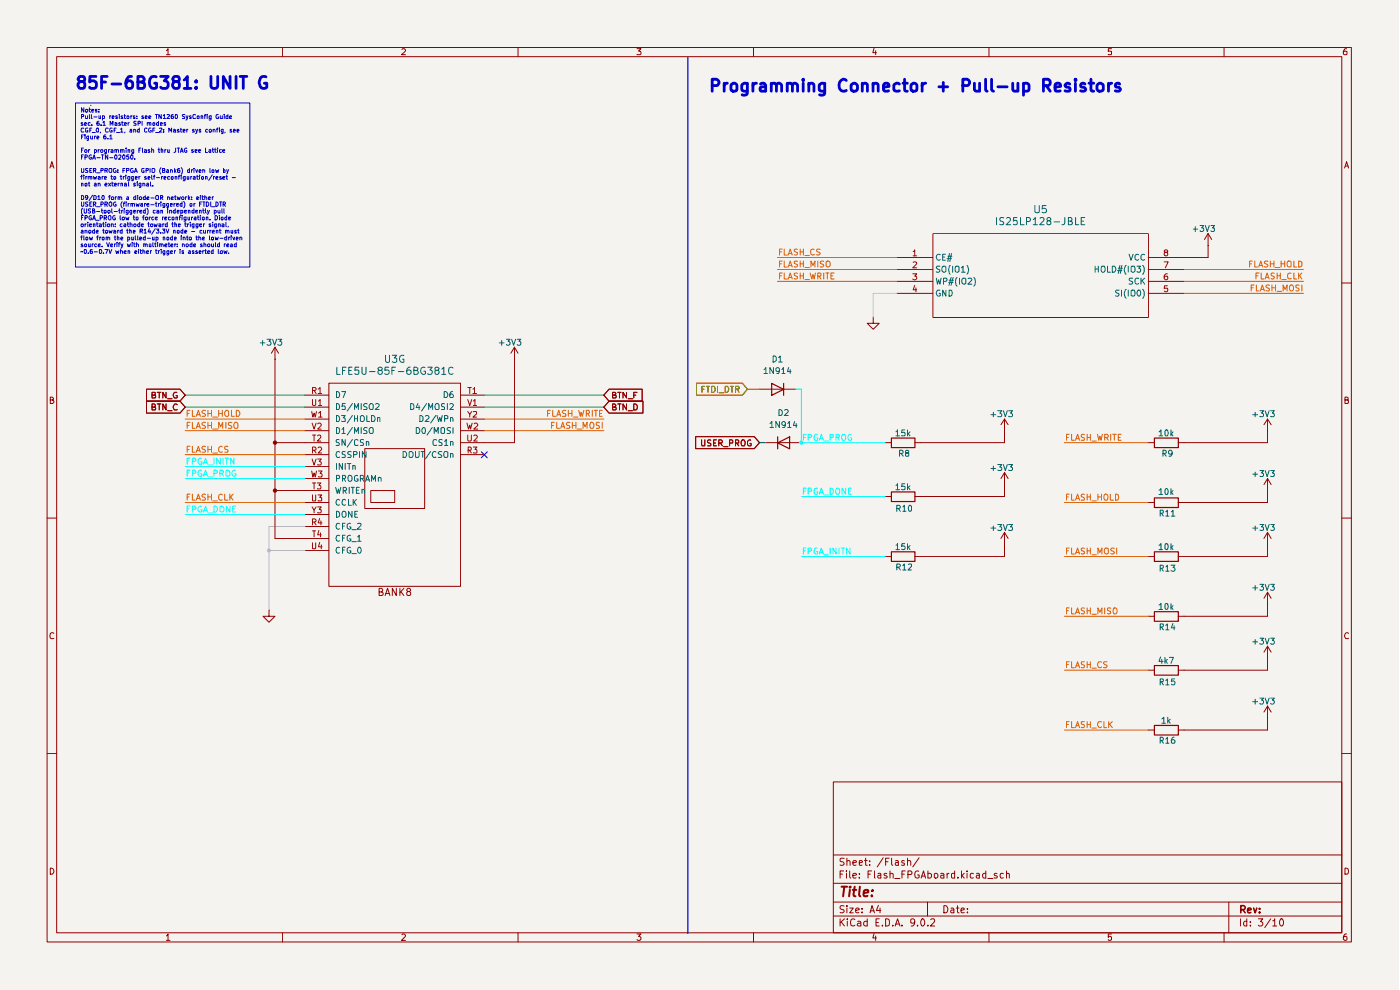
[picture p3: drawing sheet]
<svg xmlns="http://www.w3.org/2000/svg" width="297mm" height="210mm" viewBox="0 0 297 210" stroke-linecap="round" stroke-linejoin="round" font-family="sans-serif">
<path d="M0 0h296.7v209.9h-296.7z" fill="#f5f3ef"/>
<g fill="none" stroke="#910000" stroke-width=".21">
<path d="M10 10.1h276.7v189.7h-276.7zM12 12h272.6v185.9h-272.6zM35.3 10.8l.3-.5v1.3M35.3 11.6h.8M59.9 10.1v1.9M85.3 10.5l.1-.2h.4l.2 .5-.8 .8h.8M109.9 10.1v1.9M135.1 10.3h.9l-.5 .5 .4 .1 .1 .5-.2 .2-.7-.1M159.9 10.1v1.9M185.4 10.2l-.2 1h.7M185.8 10.8v.8M209.8 10.1v1.9"/>
<path d="M235.8 10.3h-.7v.6h.7v.6h-.7M259.7 10.1v1.9M285.7 10.3l-.5 .1-.1 .3-.1 .7 .2 .2 .5-.1v-.6l-.5-.1-.2 .3M10.6 35.6l.4-1.3 .4 1.3M10.7 35.2h.6M285.2 35.6l.5-1.3 .4 1.3M285.4 35.2h.6M190.2 54.6h7.7M190.2 57.1h7.7M190.2 59.7h7.7M197.9 49.6h45.7v17.8h-45.7zM243.6 57.1h7.6"/>
<path d="M243.6 59.7h7.6M256.3 52.1h.1M256.3 49.5l-.8 1.3M256.3 49.5l.7 1.3M256.3 49.5v5.1h-12.7M10 60h2M58.3 76.2h.1M58.3 73.7v40.5h11.5M58.3 73.7l-.7 1.2M58.3 73.7l.8 1.2M109.1 76.2h.1M109.1 73.7v20.2h-11.4"/>
<path d="M109.1 73.7l-.7 1.2M109.1 73.7l.8 1.2M185.3 67.3v1.3h1.2l-1.2 1.2-1.3-1.2h1.3M185.3 67.3h.1M190.2 62.2h7.7M243.6 62.2h7.6M284.6 60h2.1M10.7 84.8h.5l.1-.3-.2-.3h-.4v1.4h.5l.2-.3v-.2l-.3-.3M31.1 82.5h7.1l1.1 1.3-1.1 1.3h-7.1zM31.1 85.1h7.1l1.1 1.3-1.1 1.2h-7.1zM32.3 83.8l.6-.1v-.5h-.6v1.2h.6l.1-.4-.1-.2h-.2M32.3 86.4l.6-.2v-.3l-.2-.2h-.4v1.3h.6l.1-.5-.1-.1h-.2"/>
<path d="M33.4 83.2h.7M33.4 85.7h.7M33.8 83.2v1.2M33.8 85.7v1.3M35.2 83.2v1.2l-.7-1.2v1.2M35.2 85.7v1.3l-.7-1.3v1.3M35.6 84.6h.9M35.6 87.1h.9M37.5 83.2h-.5l-.3 .5 .3 .7 .6-.1v-.4h-.3M37.6 85.9a.57 .57 0 0 0-.8 0 .57 .57 0 0 0 0 .8l.2 .3 .6-.1M58.3 93.9h11.5M64.7 83.8h5.1"/>
<path d="M64.7 86.4h5.1M64.7 88.9h5.1M64.7 91.4h5.1M64.7 96.4h5.1M64.7 99h5.1M69.8 81.3h27.9v43.1h-27.9zM77.4 95.2h12.7v12.7h-12.7zM97.7 83.8h5.1M97.7 86.4h5.1M97.7 88.9h5.1M97.7 91.4h5.1M97.7 96.4h5.1"/>
<path d="M129.2 85.1h7.2v2.5h-7.2l-1.1-1.2zM129.2 82.5h7v2.6h-7l-1.1-1.3zM130 86.4h.4l.2-.3-.2-.4h-.4v1.3h.6l.1-.2v-.3l-.3-.1M130 83.8h.4l.2-.2-.1-.4h-.5v1.2h.6l.1-.4-.3-.2M131.1 83.2h.6M131.1 85.7h.6M131.4 83.2v1.2M131.4 85.7v1.3M132.9 85.7v1.3l-.7-1.3v1.3M132.9 83.2v1.2l-.7-1.2v1.2M133.3 84.6h.9M133.3 87.1h.9"/>
<path d="M134.5 85.7a.71 .71 0 0 1 .7 .4 .71 .71 0 0 1-.2 .9h-.5zM134.5 83.8h.4M135.1 83.2h-.6v1.2M147.6 92.6h12.4l1.1 1.3-1.1 1.3h-12.4zM148.8 93.3l.1 1.3 .6-.1v-1.2M150.8 93.4l-.4-.1-.3 .2v.3l.7 .3-.1 .5h-.6M151.4 94h.4M152 93.3h-.6v1.3h.6M152.5 94h.6l.1-.4-.2-.3h-.5v1.3M152.8 94l.4 .6M153.5 94.7h.9M154.8 94h.6v-.5l-.6-.2v1.3"/>
<path d="M156 94h.6l.1-.5-.7-.2v1.3M156.3 94l.4 .6M157.4 93.4l.3-.1a.84 .84 0 0 1 .2 1.3h-.5a1.05 1.05 0 0 1 0-1.2zM159.3 93.4l-.3-.1-.4 .3v.7l.2 .3 .5-.1v-.4h-.2M161.1 82.5h7.6M162.4 93.9h7.6M187.8 93.9h1.3M213.1 91.4h.1M213.1 88.9v5h-19M213.1 88.9l-.8 1.2M213.1 88.9l.8 1.2M243.6 93.9h1.3"/>
<path d="M268.9 91.4h.1M268.9 88.9v5h-19M268.9 88.9l-.8 1.2M268.9 88.9l.8 1.2M285.3 84.8h.6l.1-.4-.7-.2v1.4h.5l.2-.1 .1-.4-.4-.3M10 109.9h2M58.3 104.1h11.5M64.7 101.5h5.1M64.7 106.6h5.1M64.7 109.1h5.1M64.7 111.7h5.1M64.7 116.8h5.1"/>
<path d="M78.7 104.1h5v2.5h-5zM187.8 118h1.3M187.8 105.3h1.3M213.1 115.5h.1M213.1 102.8h.1M213.1 112.9v5.1h-19M213.1 112.9l-.8 1.3M213.1 112.9l.8 1.3M213.1 100.2v5.1h-19M213.1 100.2l-.8 1.3M213.1 100.2l.8 1.3M243.6 106.6h1.3"/>
<path d="M243.6 118h1.3M268.9 115.5h.1M268.9 104.1h.1M268.9 101.5v5.1h-19M268.9 112.9v5.1h-19M268.9 112.9l-.8 1.3M268.9 112.9l.8 1.3M268.9 101.5l-.8 1.3M268.9 101.5l.8 1.3M284.6 109.9h2.1M11.4 134.4l-.2-.2-.5 .2-.1 .4 .2 .7 .6-.1M57.1 129.5v1.2h1.2l-1.2 1.3-1.3-1.3h1.3"/>
<path d="M57.1 129.5h.1M80.4 125.6h.5l.2-.2 .1-.3-.3-.3h-.5v1.5l.8-.1 .1-.4-.4-.2M81.7 126.3l.5-1.5 .5 1.5M81.9 125.9h.6M84.1 124.8v1.5l-.9-1.5v1.5M84.8 124.8v1.5M85 125.5l.7 .8M85.7 124.8l-.9 .9M86.5 125.5l-.2-.4 .2-.3h.4l.2 .4-.8 .5v.4l.2 .2h.4l.2-.2v-.4l-.2-.2M243.6 130.7h1.3M268.9 128.2h.1M268.9 139.6h.1"/>
<path d="M268.9 125.6l-.8 1.3M268.9 125.6l.8 1.3M268.9 125.6v5.1h-19M268.9 137.1v5.1h-19M268.9 137.1l-.8 1.2M268.9 137.1l.8 1.2M286.1 134.4a.58 .58 0 0 0-.8 .1 .58 .58 0 0 0 .1 .8l.1 .2 .6-.1M10 159.9h2M243.6 142.2h1.3M243.6 154.9h1.3M268.9 152.3h.1M268.9 149.8v5.1h-19"/>
<path d="M268.9 149.8l-.8 1.2M268.9 149.8l.8 1.2M284.6 159.9h2.1M176.8 165.9h107.8v32h-107.8zM10.7 184.1a.71 .71 0 0 1 .7 .5 .71 .71 0 0 1-.2 .8h-.5zM35.3 198.5l.3-.4v1.4M35.3 199.5h.8M59.9 197.9v1.9M85.3 198.3l.1-.2h.4l.2 .4-.8 1h.8M109.9 197.9v1.9M135.1 198.1h.9l-.5 .5h.2l.3 .3v.3l-.3 .3h-.4l-.2-.2M159.9 197.9v1.9"/>
<path d="M176.8 194.3h107.8M176.8 191.3h107.8M176.8 187.4h107.8M176.8 181.4h107.8M178.2 194.9v1.5M178.2 185.4h.5M178.5 195.6l.7 .8M179 184.7h-.8v1.6M179.1 192.2a.64 .64 0 0 0-.9 .1v.4l.7 .3 .2 .4a.6 .6 0 0 1-.9 .1M179.1 182.1a.64 .64 0 0 0-.9 .1v.4l.7 .3 .2 .4a.6 .6 0 0 1-.9 .2M179.2 194.9l-1 .8M179.6 184.7v.2"/>
<path d="M179.6 185.3v1M179.7 192.1v.2M179.7 182.7v-.1a.36 .36 0 0 1 .6 .2v.8M179.7 182v1.6M179.7 192.6v1M179.7 194.9v.2M179.7 195.4v1M180.3 192.6h.7l-.7 1h.7M180.3 184.7v1.3l.2 .3M180.9 185.8l.8-.2-.1-.3h-.4l-.3 .1 .1 .8h.6M180.9 183l.8-.1-.1-.3-.4-.1-.3 .3 .1 .7h.6M181.4 195.1a.59 .59 0 0 0-.8-.1 .59 .59 0 0 0-.2 .7l.1 .6 .4 .1 .5-.1"/>
<path d="M181.5 193.1l.8-.1-.1-.3-.4-.1-.3 .3v.6l.3 .1 .4-.1M181.9 195.5h.6l.1 .9M182.3 186.1v.2M182.3 185.3v.1M182.3 183l.7-.1-.2-.4-.5 .1v.9h.6M182.6 195.7l-.5 .1-.2 .3 .2 .3 .5-.1M182.9 193.5v.1M182.9 192.7v.2M183.4 182.5h.6M183.6 182v1.5l.4 .1M184 195.5h-.6l-.2 .7a.52 .52 0 0 0 .8 .1M184 194.9v1.5"/>
<path d="M184.1 185.4h.6M184.5 183.4v.2M184.5 182.6v.2M184.6 193.6l.4-1.5 .5 1.5M184.7 193.2h.7M184.9 184.7h-.8v1.6M185.4 198l-.2 1h.7M185.5 184.7v1.5l.2 .1M185.8 198.5v1M185.8 195.7h.6M186.3 185.3h.6v1M186.4 192l-.5 1.1h1"/>
<path d="M186.5 194.9h-.7v1.5h.7M186.7 192.6v1M186.9 185.6l-.5 .1-.2 .2 .2 .4 .5-.1M187.2 196.3v.1M187.4 181.9l-1.3 2M187.9 194.9h.3a.89 .89 0 0 1 .3 1.4l-.6 .1zM187.9 182.8h.5M188.1 185.3h-.3l-.3 .1 .1 .3 .6 .2-.1 .3h-.6M188.6 182h-.7v1.6M188.8 185.4l.3-.1 .4 .1v.9M188.8 184.7v1.6M189.1 182v1.3l.3 .3"/>
<path d="M189.4 196.3v.1M189.8 186.4h1.1M189.9 196.4l.5-1.5 .5 1.5M190 182.6h.5l.1 1M190 196h.8M190.6 182.9l-.5 .1-.2 .2 .2 .4 .5-.1M191.3 196.3v.1M191.3 185.4h.6M191.9 182.6l-.5-.1-.1 .3 .1 .2 .5 .1v.4h-.6M192 184.7h-.7v1.6M192.5 182.7l.2-.2 .4 .1 .1 1M192.5 182v1.6"/>
<path d="M192.6 185.5l.8-.1 .1-.4-.3-.3h-.6v1.6M194.1 195.6l-.4 .2-.5-.1 .1-.7 .4-.1 .3 .2a.92 .92 0 0 1-.7 1.3M194.6 196.3v.1M194.9 184.8a.5 .5 0 0 0-.8 .3 .69 .69 0 0 0 0 .8 .69 .69 0 0 0 .8 .3l.1-.6h-.4M195 181.9l-1.4 2M195.4 186.3l.5-1.6 .4 1.6M195.5 195l.2-.1a.82 .82 0 0 1 .5 .8 .82 .82 0 0 1-.5 .7 1.1 1.1 0 0 1-.2-1.4zM195.5 185.8h.8M196.8 191.3v3M196.8 196.3v.1M196.8 185.3a.52 .52 0 0 1 .8 .2l-.2 .7h-.6M196.8 184.7v1.6"/>
<path d="M197.4 195.1l.6-.2 .3 .4-.9 1.1h.9M198.2 185.4l.1-.1a.45 .45 0 0 1 .7 .2l-.1 .6-.4 .2-.3-.2zM199.6 185.3h.4l.2 .1v.9M200.2 192.1a.77 .77 0 0 1 .9 .8 .77 .77 0 0 1-.9 .7zM200.2 185.6l-.6 .2v.4h.6M200.9 185.3v1M201.3 185.3l-.4 .2M201.8 192.7h.5l.1 .9M202.4 193h-.6l-.1 .3 .1 .3 .6-.1M202.5 185.3h-.4l-.3 .1v.7l.3 .2 .4-.1M202.5 184.7v1.6M202.9 192.6h.6"/>
<path d="M203.1 192.1v1.4l.4 .1M203.2 186.1v.2M203.9 193.1l.7-.1v-.3l-.6-.1-.1 .3v.6l.1 .1 .6-.1M204 184.7v1.6M204 185.7l.6 .6M204.6 185.3l-.6 .5M205.1 184.7v.2M205.1 185.3v1M205.2 193.5v.1M205.2 192.7v.2M206.5 185.3h-.4l-.3 .2 .1 .7h.6M207.2 185.3h.4l.2 .1v.9"/>
<path d="M207.8 185.6l-.5 .1-.2 .2 .2 .4 .5-.1M209.1 185.3h-.4l-.3 .2 .1 .6 .2 .2 .4-.1M209.1 184.7v1.6M209.5 186.4h1.2M209.8 197.9v1.9M211.5 185.3h-.3l-.3 .1 .1 .3 .6 .2-.1 .3h-.6M212.9 185.3h-.5l-.2 .2 .1 .7h.6M213.5 185.4l.2-.1 .4 .1v.9M213.5 184.7v1.6M235.8 198.1h-.7v.7l.2-.2 .5 .2-.1 .6-.4 .1-.2-.2M259.7 197.9v1.9M260.7 191.3v6.6"/>
<path d="M263.1 194.9v1.5M264.5 195.5l-.4-.1-.3 .3v.5l.3 .2 .4-.1M264.5 194.9v1.5M265.3 196.3v.1M265.3 195.5v.2M267 194.9h.9l-.5 .6 .5 .2v.5l-.4 .2h-.4l-.1-.1M269.6 194.9l-1.3 1.9M270 195.3h.2l.2-.4v1.5M270 196.4h.8M271.6 195.1l.2-.2a.89 .89 0 0 1 .3 1.4l-.2 .1a.87 .87 0 0 1-.3-1.3zM285.3 184.1l.7 .2 .1 .6-.3 .5h-.5zM285.7 198.1l-.5 .1-.1 .3-.1 .7 .2 .3 .5-.2v-.6l-.5-.1-.2 .3"/>
</g>
<path d="M263.2 193l.8-.1 .2-.3-.1-.3-.3-.2h-.6v1.5M263.7 193l.5 .6M264.7 193.1l.7-.1-.1-.3-.4-.1-.2 .3 .1 .6h.5M265.9 192.6l.4 1 .3-1M267.2 193.5v.1M267.2 192.7v.2" fill="none" stroke="#910000" stroke-width=".34"/>
<path d="M178.5 188.1h1.2M179.1 188.1l-.2 2M180.3 188.8l-.2 1.3M180.4 188.1l-.2 .1h.3l-.1-.1-.1 .2M180.9 188.8h.8M181.3 188.1l-.2 1.7v.2l.4 .1M182.4 188.1l-.2 1.7 .3 .3M183.3 189.4l.9-.1v-.5a.67 .67 0 0 0-.9 .2v1h.7M185 189.9v.2M185.1 188.8l.1 .1h-.2l.1-.1-.1 .2" fill="none" stroke="#910000" stroke-width=".42"/>
<g fill="none" stroke="#db5e00" stroke-width=".21">
<path d="M164.9 59.7h25.3M164.9 57.1h25.3M164.9 54.6h25.3M165.4 56h.4M165.4 58.5h.4M165.4 53.4h.4M165.9 52.8h-.5v1.3M165.9 55.4h-.5v1.2M165.9 57.9h-.5v1.3M166.4 52.8v1.3h.6M166.4 55.4v1.2h.6M166.4 57.9v1.3h.6"/>
<path d="M167.2 54.1l.4-1.3 .5 1.3M167.2 56.6l.4-1.2 .5 1.2M167.2 59.2l.4-1.3 .5 1.3M167.4 56.3h.6M167.4 58.8h.6M167.4 53.8h.6M169.2 52.9h-.7v.4l.7 .3-.1 .4h-.6M169.2 55.5h-.7v.4l.7 .2-.1 .5h-.6M169.2 58h-.7v.4l.7 .3-.1 .4h-.6M169.8 56h.6M169.8 58.5h.6M169.8 53.4h.6"/>
<path d="M169.8 52.8v1.3M169.8 55.4v1.2M169.8 57.9v1.3M170.4 52.8v1.3M170.4 55.4v1.2M170.4 57.9v1.3M170.8 56.7h.9M170.8 59.3h.9M170.8 54.2h.9M171.9 57.9l.3 1.3 .3-.9 .2 .9 .3-1.3M172 56.6v-1.2l.5 .9 .4-.9v1.2M172.7 52.9a.58 .58 0 0 0-.8 .6 .58 .58 0 0 0 .8 .5v-.1"/>
<path d="M173.5 58.6h.5l.2-.2v-.4l-.7-.1v1.3M173.5 55.4v1.2M173.7 58.6l.5 .6M174 52.9a.48 .48 0 0 0-.8 .2l.1 .2 .5 .2 .2 .3-.3 .3-.5-.1M174.8 55.5h-.7a.57 .57 0 0 0 .6 .6l.1 .3-.3 .2h-.5M174.8 57.9v1.3M175.2 57.9h.7M175.3 55.5l.2-.1 .4 .1a.74 .74 0 0 1 .1 1l-.2 .1-.5-.1zM175.5 57.9v1.3M176.3 58.5h.4M177 57.9h-.7v1.3h.7M251.2 59.7h25.3"/>
<path d="M251.2 57.1h25.3M265.1 56h.4M265.7 55.4h-.6v1.2M266.2 55.4v1.2h.6M266.4 58.5h.5M267 56.6l.5-1.2 .4 1.2M267.1 57.9h-.7v1.3M267.1 56.3h.6M267.5 57.9v1.3h.6M268.4 59.2l.4-1.3 .4 1.3M268.6 58.8h.6M269 55.5h-.7a.57 .57 0 0 0 .6 .6l.1 .3-.3 .2h-.5"/>
<path d="M269.5 56h.8M269.5 55.4v1.2M270.3 55.4v1.2M270.3 58h-.6v.4l.6 .2v.2l-.2 .4-.4-.1M270.5 56.7h1M270.9 58.5h.7M270.9 57.9v1.3M271.6 57.9v1.3M271.8 56h.7M271.8 55.4v1.2M271.9 59.3h1M272.5 55.4v1.2"/>
<path d="M273.1 55.5l.3-.1 .5 .1v1l-.3 .1a.46 .46 0 0 1-.6-.4zM273.9 58a.58 .58 0 0 0-.8 .5 .58 .58 0 0 0 .8 .6v-.1M274.5 55.4v1.2h.6M274.5 57.9v1.3h.6M275.5 55.4l.7 .2v.7l-.4 .3h-.3zM275.5 57.9v1.3M275.7 58.4l.5 .8M276.2 57.9l-.7 .7M251.2 62.2h25.3M265.4 61h.5M266 60.5h-.6v1.2M266.5 60.5v1.2h.6"/>
<path d="M267.4 61.7l.4-1.2 .4 1.2M267.5 61.4h.6M269.3 60.5h-.7v.5l.6 .1 .1 .4-.2 .2-.5-.1M269.8 61h.8M269.8 60.5v1.2M270.6 60.5v1.2M270.9 61.8h1M272.2 61.7v-1.2l.4 .9 .4-.9v1.2M273.6 60.6l.3-.1 .4 .1 .1 .7-.3 .4-.5-.1zM275.6 60.5h-.7v.5l.6 .1 .1 .3-.3 .3-.4-.1M276.2 60.5v1.2M39.3 91.4h25.4"/>
<path d="M39.3 96.4h25.4M39.3 88.9h25.4M39.7 90.3h.4M39.7 95.3h.4M39.7 87.7h.4M40.3 89.6h-.6v1.2M40.3 94.7h-.6v1.2M40.3 87h-.6v1.3M40.8 89.6v1.2h.6M40.8 94.7v1.2h.6M40.8 87v1.3h.6M41.7 90.8l.4-1.2 .4 1.2"/>
<path d="M41.7 95.9l.4-1.2 .4 1.2M41.7 88.3l.4-1.3 .4 1.3M41.7 90.5h.7M41.7 95.6h.7M41.7 88h.7M43.6 89.7l-.5-.1-.3 .2 .3 .5h.2l.3 .2-.2 .3h-.6M43.6 94.7h-.5l-.3 .2 .3 .4h.2l.3 .3-.2 .3h-.6M43.6 87.1l-.5-.1-.3 .3 .3 .4h.2l.3 .3-.2 .3h-.6M44.1 90.3h.8M44.1 87v1.3M44.1 89.6v1.2M44.1 94.7v1.2"/>
<path d="M44.1 95.3h.8M44.1 87.7h.8M44.9 87v1.3M44.9 89.6v1.2M44.9 94.7v1.2M45.1 91h1M45.1 96.1h1M45.1 88.5h1M46.4 90.8v-1.2l.4 .9 .4-.9v1.2M46.4 87.7h.8M46.4 87v1.3M47.2 94.8l-.4-.1-.4 .3v.7l.3 .2 .5-.1"/>
<path d="M47.2 87v1.3M47.9 89.6v1.2M48 87h.3l.2 .3v.8l-.2 .2h-.4a.8 .8 0 0 1 .1-1.3zM48.3 94.7h-.4l-.2 .1v.4l.6 .2v.4l-.6 .1M49.1 87v1.3h.6M49.2 89.7h-.7v.5l.4 .1 .3 .4-.2 .1h-.6M49.8 89.7l.4-.1 .3 .2v.9l-.2 .1h-.5a1.05 1.05 0 0 1 0-1.1zM50.1 87a.71 .71 0 0 1 .8 .5 .71 .71 0 0 1-.3 .8h-.5zM102.8 91.4h25.3M102.8 88.9h25.3M116.2 87.7h.4M116.8 87h-.6v1.3"/>
<path d="M117 90.3h.4M117.3 87v1.3h.6M117.6 89.6h-.6v1.2M118.1 88.3l.4-1.3 .5 1.3M118.1 89.6v1.2h.6M118.3 88h.6M119 90.8l.4-1.2 .4 1.2M119.1 90.5h.6M120.1 87.1l-.6-.1-.2 .3 .2 .4 .5 .1v.5h-.7M120.6 87.7h.7M120.6 87v1.3M120.9 89.7l-.5-.1-.3 .2 .3 .5h.4v.5h-.7"/>
<path d="M121.3 87v1.3M121.4 90.3h.8M121.4 89.6v1.2M121.7 88.5h.9M122.2 89.6v1.2M122.4 91h1M122.8 87l.3 1.3 .2-.8 .2 .8 .4-1.3M123.7 90.8v-1.2l.4 .9 .4-.9v1.2M124.4 87.7h.6v-.6l-.6-.1v1.3M124.6 87.7l.5 .6M125.4 89.6h.2a.84 .84 0 0 1 .2 1.2h-.5a1.02 1.02 0 0 1 .1-1.2zM125.6 87v1.3"/>
<path d="M126.1 87h.6M126.4 87v1.3M127.2 89.7l-.5-.1-.2 .1v.4l.7 .4-.1 .3h-.6M127.2 87.7h.4M127.8 87h-.6v1.3h.6M127.8 89.6v1.2M225.8 93.9h17.8M226.2 92.8h.5M226.8 92.1h-.6v1.3M227.3 92.1v1.3h.6M228.2 93.4l.4-1.3 .4 1.3M228.3 93h.6"/>
<path d="M230 92.2l-.4-.1-.2 .3v.3l.6 .3v.3l-.6 .1M230.6 92.8h.7M230.6 92.1v1.3M231.3 92.1v1.3M231.6 93.6h1M232.8 92.1l.3 1.3 .2-.9 .3 .9 .2-1.3M234.4 92.8h.5l.2-.4-.2-.3h-.5v1.3M234.7 92.8l.4 .6M235.6 92.1v1.3M236.1 92.1h.7M236.4 92.1v1.3M237.2 92.8h.5"/>
<path d="M237.8 92.1h-.6v1.3h.6M39.3 106.6h25.4M39.7 105.4h.4M40.3 104.8h-.6v1.3M40.8 104.8v1.3h.6M41.7 106.1l.4-1.3 .4 1.3M41.7 105.7h.7M43.6 104.9l-.5-.1-.3 .3 .2 .3 .6 .3-.2 .4h-.6M44.1 104.8v1.3M44.1 105.4h.8M44.9 104.8v1.3M45.1 106.3h1"/>
<path d="M47.2 105l-.4-.2-.4 .4v.6l.3 .3 .5-.1M47.7 104.8v1.3h.6M48.8 104.8v1.3M48.9 105.4l.5 .7M49.4 104.8l-.6 .8M225.8 106.6h17.8M225.8 118h17.8M226.2 105.4h.5M226.2 116.8h.5M226.8 104.8h-.6v1.3M226.8 116.2h-.6v1.3M227.3 104.8v1.3h.6"/>
<path d="M227.3 116.2v1.3h.6M228.2 106.1l.4-1.3 .4 1.3M228.2 117.5l.4-1.3 .4 1.3M228.3 105.7h.6M228.3 117.2h.6M230 104.9l-.4-.1-.2 .3v.3l.6 .3v.3l-.6 .1M230 116.3l-.4-.1-.2 .3v.3l.6 .2v.4h-.6M230.6 105.4h.7M230.6 104.8v1.3M230.6 116.2v1.3M230.6 116.8h.7M231.3 104.8v1.3"/>
<path d="M231.3 116.2v1.3M231.6 106.3h1M231.6 117.7h1M232.9 117.5v-1.3l.4 1 .5-1v1.3M232.9 105.4h.8M232.9 104.8v1.3M233.7 104.8v1.3M234.3 105l.2-.2 .4 .2 .1 .7-.1 .4h-.5l-.2-.4zM234.4 116.4l.2-.2 .5 .2v.9l-.2 .2-.4-.1a.74 .74 0 0 1-.1-1zM235.5 104.8v1.3h.7M236.4 116.3l-.5-.1-.3 .3 .1 .3a.57 .57 0 0 1 .6 .6h-.7M236.6 104.8h.3a.65 .65 0 0 1 .4 .8 .65 .65 0 0 1-.7 .5z"/>
<path d="M236.9 116.2v1.3M225.8 130.7h17.8M226.2 129.5h.5M226.8 128.9h-.6v1.3M227.3 128.9v1.3h.6M228.2 130.2l.4-1.3 .4 1.3M228.3 129.9h.6M230 129l-.4-.1-.2 .3v.3l.6 .2v.3l-.1 .2-.5-.1M230.6 128.9v1.3M230.6 129.5h.7M231.3 128.9v1.3M231.6 130.3h1"/>
<path d="M232.9 130.2v-1.3l.4 1 .5-1v1.3M234.4 128.9v1.3M235.6 129h-.7v.5l.6 .1 .1 .3-.2 .3-.5-.1M236.4 128.9a.46 .46 0 0 1 .6 .5v.4a.46 .46 0 0 1-.6 .4 .86 .86 0 0 1 0-1.3zM225.8 154.9h17.8M225.8 142.2h17.8M226.2 141h.5M226.2 153.7h.5M226.8 140.4h-.6v1.2M226.8 153.1h-.6v1.2M227.3 140.4v1.2h.6M227.3 153.1v1.2h.6"/>
<path d="M228.2 141.6l.4-1.2 .4 1.2M228.2 154.3l.4-1.2 .4 1.2M228.3 141.2h.6M228.3 153.9h.6M230 140.4h-.6a.56 .56 0 0 0 .6 .7v.4l-.1 .1h-.5M230 153.1h-.6v.1v.4l.6 .2v.4l-.1 .1h-.5M230.6 140.4v1.2M230.6 153.1v1.2M230.6 141h.7M230.6 153.7h.7M231.3 140.4v1.2M231.3 153.1v1.2"/>
<path d="M231.6 141.7h1M231.6 154.4h1M233.7 140.5l-.6-.1a.66 .66 0 0 0-.3 .8 .66 .66 0 0 0 .8 .4l.1-.1M233.7 153.2l-.6-.1a.66 .66 0 0 0-.3 .8 .66 .66 0 0 0 .8 .4l.1-.1M234.2 153.1v1.2h.6M234.9 140.4h-.6l-.2 .2 .3 .4 .3 .1 .2 .3-.3 .2h-.5M235.2 153.1v1.2M235.4 153.6l.6 .7M236 153.1l-.8 .7"/>
</g>
<g fill="none" stroke="#b90000" stroke-width=".21">
<path d="M193.6 58.1h.9l-.4 .5 .4 .2v.3l-.3 .3-.6-.2M193.7 53.3h.2l.2-.3v1.3M193.7 55.6l.5-.1 .3 .4-.9 .9h.9M193.7 54.3h.8M247 55.5h.8l-.6 1.3M247.2 53.5l-.2-.2 .1-.2h.5v.4h-.4l-.2 .3v.2l.2 .3h.3l.2-.3-.1-.4-.1-.1M247.6 58.1a.57 .57 0 0 0-.6 .5v.5l.2 .3 .4-.1v-.7h-.5l-.1 .2M194.1 60.5l-.4 1h.8M194.3 61v.9M247.6 60.6h-.5l-.1 .6 .6-.1v.7l-.4 .1-.2-.2M66.1 87.3l.3 1.2 .2-.9 .3 .9 .2-1.2M66.1 99.9l.3 1.3 .2-.9 .3 .9 .2-1.3"/>
<path d="M66.2 89.7l.4 1.3 .5-1.3M66.2 97.4l.4 1.2 .5-1.2M66.3 82.8h.6l.2-.4-.2-.2h-.6v1.3M66.3 84.8v1.1l.2 .1 .5-.1v-1.1M66.3 95.5h.6l.2-.4-.3-.3h-.5v1.3M66.3 92.3h.7M66.6 82.8l.5 .7M66.6 92.3v1.3M66.6 95.5l.5 .6M67.4 89.9l.2-.2h.3l.3 .3-.1 .3-.7 .7h.8M67.4 92.5l.4-.2 .3 .4-.8 .9h.8M67.4 97.4h.8l-.5 .5 .5 .2-.1 .5h-.7"/>
<path d="M67.5 82.5l.4-.3v1.3M67.5 95l.1-.2h.4l.2 .3v.3l-.7 .7h.7M67.5 83.5h.7M67.6 85.1l.3-.3v1.2M67.6 87.6l.4-.3v1.2M67.6 99.9h.7l-.4 .5 .4 .3-.1 .5-.6-.1M67.6 86h.6M67.6 88.5h.7M99.1 89.7l.3 1.3 .3-.8 .1 .8 .4-1.3M99.2 84.8l.5 1.2 .4-1.2M99.2 87.3l.5 .6 .4-.6M99.2 92.3v1.1l.2 .2h.4l.2-.2v-1.1"/>
<path d="M99.2 82.2h.8M99.3 95.5h.6v-.6l-.6-.1v1.3M99.6 95.5l.4 .6M99.7 82.2v1.3M99.7 87.9v.6M100.3 82.5l.4-.3v1.3M100.3 83.5h.8M100.4 85.1l.4-.3v1.2M100.4 87.4l.6-.1 .1 .5-.8 .7h.8M100.4 94.8h.8l-.4 .5 .4 .2v.5h-.8M100.4 86h.7M100.5 92.5l.2-.2h.3l.3 .2-.1 .4-.7 .7h.8"/>
<path d="M100.6 89.9l.2-.2h.3l.2 .5-.8 .8h.8M66.2 107.5l.4 .7 .5-.7M66.3 105l.1 1.3 .6-.1v-1.2M66.3 110.7h.7l.1-.4-.3-.2h-.5v1.2M66.3 115.1v1.2l.2 .1 .5-.1v-1.2M66.3 102.4h.7M66.3 112.6h.7M66.6 102.4v1.3M66.6 108.2v.6M66.6 112.6v1.3M66.6 110.7l.5 .6M67.3 102.4h.8l-.5 .6 .5 .2-.1 .5-.7-.1"/>
<path d="M67.4 107.5h.8l-.5 .5 .4 .1v.6h-.7M67.5 105h.7l-.4 .5 .4 .1v.6h-.7M67.6 112.5l-.2 1h.8M67.8 110l-.3 .9h.8M67.8 115.1l-.2 .9h.7M68 113v.9M68.1 110.5v.8M68.2 115.6v.8"/>
</g>
<g fill="none" stroke="#006665" stroke-width=".21">
<path d="M198.6 59l.3 1.3 .2-.9 .3 .9 .2-1.3M199.4 56.5h-.6l-.2 .2 .3 .4h.3l.2 .4-.3 .2h-.5M199.5 54a.59 .59 0 0 0-.9 .5 .59 .59 0 0 0 .8 .6l.1-.1M199.9 56.6l.2-.1h.4l.2 .1v1l-.3 .1h-.3a.74 .74 0 0 1-.2-1.1zM200 54.5h.4M200.2 59.7h.5l.2-.3-.1-.3-.6-.1v1.3M200.6 53.9h-.6v1.3h.6M200.9 54.9h.9M201.1 54.4h.8M201.3 59.9h.9M201.3 59.4h1M201.4 53.8l-.3 1.7"/>
<path d="M201.6 56.3a1.44 1.44 0 0 0 0 1.9M201.8 58.8l-.5 1.7M201.8 53.8l-.3 1.7M202.1 56.5v1.2M202.2 58.8l-.4 1.7M202.8 56.5h.5l.2 .1v1l-.3 .1a.46 .46 0 0 1-.6-.4zM203 58.8a1.44 1.44 0 0 0 0 1.9M203.5 59v1.3M204 56.8l.3-.3v1.2M204 57.7h.7M204.1 59.2l.2-.2h.4l.2 .2v.9l-.3 .2-.3-.1a.74 .74 0 0 1-.2-1zM205.1 56.3a1.44 1.44 0 0 1 0 1.9"/>
<path d="M205.4 59.1l.6-.1 .2 .4-.9 .9h.9M206.6 58.8a1.44 1.44 0 0 1 0 1.9M232.3 56.5v1.2M232.3 57.1h.7M233 56.5v1.2M233.8 56.5h.5l.1 .8a.46 .46 0 0 1-.6 .4 .95 .95 0 0 1 0-1.2zM234.9 56.5v1.2h.6M236 56.5h.5a.72 .72 0 0 1 .2 .8 .72 .72 0 0 1-.7 .4zM237.1 57.4h.9M237.2 56.9h.9M237.6 56.3l-.4 1.7M238 56.3l-.3 1.7"/>
<path d="M238.9 56.3a1.23 1.23 0 0 0 0 1.9M239.4 56.5v1.2M239.5 53.9l.4 1.3 .5-1.3M239.9 56.6l.2-.1h.5l.2 .8a.47 .47 0 0 1-.3 .4 .47 .47 0 0 1-.6-.1zM240.3 59h-.6l-.2 .3 .3 .3 .4 .1v.5h-.7M241.2 56.5h.8l-.4 .4 .4 .2-.1 .6h-.5l-.2-.1M241.6 54l-.4-.1-.4 .3 .1 .8 .3 .2 .4-.2M241.6 59.1l-.6-.1-.2 .3 .1 .8 .3 .2 .4-.2M242.1 59v1.3M242.3 59.5l.5 .8M242.4 56.3l.3 .5v.9l-.3 .5M242.8 54l-.3-.1-.4 .3v.8l.4 .2 .3-.2"/>
<path d="M242.8 59l-.7 .7M199.4 61.6h-.5a.66 .66 0 0 0-.3 .8 .66 .66 0 0 0 .8 .3l.1-.5h-.3M200.7 61.6v1.2l-.7-1.2v1.2M201.3 61.6a.65 .65 0 0 1 .7 .5 .65 .65 0 0 1-.4 .7h-.3zM237.4 61.6h-.6l-.2 .2 .3 .3 .3 .1 .2 .4-.2 .2-.6-.1M237.9 61.6v1.2M238.9 61.4a1.23 1.23 0 0 0 0 1.8M239.4 61.6v1.2M239.9 61.7l.2-.1h.5l.2 .8a.47 .47 0 0 1-.3 .4 .47 .47 0 0 1-.6-.1zM241.4 61.6h.4a.82 .82 0 0 1-.2 1.2 .81 .81 0 0 1-.2-1.2zM242.4 61.4l.3 .5v.8l-.3 .5M71.4 83.1a.71 .71 0 0 1 .6 .4 .71 .71 0 0 1-.2 .8h-.4z"/>
<path d="M71.4 85.6a.71 .71 0 0 1 .6 .5 .71 .71 0 0 1-.2 .8h-.4zM71.4 88.1a.71 .71 0 0 1 .6 .5 .71 .71 0 0 1-.2 .8h-.4zM71.4 90.7h.2a.65 .65 0 0 1 .5 .7 .65 .65 0 0 1-.7 .5zM71.4 98.3v1.3M72 93.3l-.5-.1-.2 .3 .1 .3 .6 .3v.3l-.7 .1M72.1 95.9l-.3-.1a.74 .74 0 0 0-.3 1.2l.6-.1M72.5 83.1h.8l-.5 1.2M72.5 88.1h.7l-.4 .5 .4 .2v.5h-.7M72.6 91.1l.3-.4v1.2M72.6 91.9h.6M72.6 98.3v1.3l-.6-1.3v1.3M73.2 85.6h-.6v.7l.1-.2h.4l.1 .2v.5h-.6"/>
<path d="M73.2 93.2v1.3l-.6-1.3v1.3M73.2 95.8h-.4l-.2 .2v.4l.6 .2v.3l-.6 .1M73.2 98.3v1.3M73.7 98.3h.7M74.1 98.3v1.3M74.5 95.8h-.5l-.3 .2 .2 .4 .6 .3-.2 .3h-.6M74.8 85.6l-1.1 1.6M74.8 88.1l-1.1 1.6M74.8 90.7l-1.1 1.6M74.8 93.2l-1.1 1.6M74.8 98.9l.2-.2 .4 .1v.8M74.8 98.7v.9"/>
<path d="M75 96.4h.7l.1-.4-.3-.2h-.5v1.2M75.2 86.9v-1.3l.4 .9 .4-.9v1.3M75.2 91.9v-1.2l.4 .9 .4-.9v1.2M75.2 88.1v1.3M75.2 88.8h.7M75.9 88.1v1.3M75.9 93.4l-.3-.2-.4 .4v.6l.2 .3 .5-.1M76.3 95.8v1.2M76.6 85.6v1.3M76.6 90.7v1.2M76.7 88.1h.3a.77 .77 0 0 1 0 1.3h-.4l-.1-.2v-.8zM77.1 93.3l-.5-.1-.1 .2v.4a.47 .47 0 0 1 .5 .2 .47 .47 0 0 1 0 .5h-.5"/>
<path d="M77.6 95.8v1.2l-.7-1.2v1.2M77.7 93.8l.2-.2 .3 .2v.7M77.7 93.6v.9M77.8 88.1v1.3h.6M77.9 85.7l-.5-.1-.3 .3 .3 .4h.2l.3 .2-.2 .4h-.6M77.9 90.8l-.5-.1-.3 .2 .2 .4 .6 .3-.2 .3h-.6M78.4 90.8l.3-.1 .5 .1v1l-.2 .1h-.4a.9 .9 0 0 1-.2-1.1zM78.7 85.6h.2l.3 .3v.8l-.2 .2h-.4a.8 .8 0 0 1 .1-1.3zM78.8 88.1a.71 .71 0 0 1 .8 .5 .71 .71 0 0 1-.3 .8h-.5zM79.7 85.8l.1-.2h.4l.2 .4-.8 .9h.8M80.1 88.7l.2-.1h.3v.8M80.1 88.6v.8"/>
<path d="M85.5 95.8a.71 .71 0 0 1 .7 .4 .71 .71 0 0 1-.2 .8h-.5zM86.8 95.9l.2-.1h.4a.74 .74 0 0 1 0 1.2h-.4l-.2-.1zM87.1 85.6a.52 .52 0 0 1 .7 .3v.7l-.2 .3h-.5zM88.1 95.8l.1 1.2 .6-.1 .1-1.1M88.3 90.7a.71 .71 0 0 1 .7 .4 .71 .71 0 0 1-.2 .8h-.5zM88.6 85.6l-.3 .8h.8M88.9 86v.9M89.1 88.1l.4 .1 .2 .3v.7l-.2 .2h-.4zM89.3 95.8h.7M89.7 95.8v1.2M89.8 90.7a.76 .76 0 0 1 .3 1.2h-.4a.8 .8 0 0 1 .1-1.2zM90.3 88.3l.1-.2h.4l.2 .5-.8 .8h.8"/>
<path d="M90.5 85.6l-1.1 1.6M90.9 86.9v-1.3l.5 .9 .4-.9v1.3M91.4 95.8l-1.1 1.6M91.7 90.7l-1.1 1.6M92.1 91.9v-1.2l.4 .9 .5-.9v1.2M92.5 85.7l.4-.1 .2 .3v.8l-.1 .2h-.5a1.05 1.05 0 0 1 0-1.2zM92.5 95.9v-.1a.66 .66 0 0 0-.8 .4 .66 .66 0 0 0 .2 .8l.6-.1M92.5 88.1l-1.1 1.6M92.6 93.4l-.3-.2-.4 .4v.6l.1 .3 .6-.1M92.7 88.1l.3 1.3 .3-.8 .3 .8 .2-1.3M93.6 90.8l.2-.1 .5 .1v1l-.2 .1h-.4l-.1-.1zM93.7 95.8h-.5l-.2 .2 .1 .4 .6 .3-.1 .3h-.6"/>
<path d="M93.8 93.3l-.5-.1-.2 .2 .1 .4a.47 .47 0 0 1 .5 .2 .47 .47 0 0 1 0 .5h-.6M94.2 83.1a.71 .71 0 0 1 .8 .4 .71 .71 0 0 1-.3 .8h-.5zM94.2 95.9l.3-.1 .5 .1v1l-.2 .1h-.5l-.2-.4zM94.3 85.7l-.4-.1-.3 .3 .1 .3 .6 .2v.4l-.7 .1M94.3 88.8h.6l.1-.5-.7-.2v1.3M94.3 93.6l.4-.4v1.3M94.3 94.5h.7M94.9 85.6v1.3M95.4 85.8l.2-.2h.3l.3 .3-.1 .3-.7 .7h.8M95.6 88.7l.2-.1h.2l.1 .8M95.6 90.8l-.5-.1-.3 .2 .2 .4 .6 .3-.2 .3h-.6M95.6 93.8l.2-.2 .3 .2v.7"/>
<path d="M95.6 96.4l.2-.2 .3 .2v.6M95.6 88.6v.8M95.6 93.6v.9M95.6 96.2v.8M96 83.1l-.4 .1a.94 .94 0 0 0 0 1.1h.4l.2-.1v-.4l-.3-.2h-.2l-.3 .2M96.1 90.7v1.2M71.2 103.4l.3 1.2 .3-.9 .2 .9 .3-1.2M71.4 101.5l.6-.1v-.5l-.6-.1v1.3M71.4 108.5a.64 .64 0 0 1 .7 .6 .64 .64 0 0 1-.7 .6zM72.1 106.1l-.3-.2a.65 .65 0 0 0-.5 .7 .65 .65 0 0 0 .5 .6l.3-.1M72.1 111.1l-.3-.1a.65 .65 0 0 0-.5 .6 .65 .65 0 0 0 .5 .7l.3-.1M72.1 113.6l-.3-.1a.65 .65 0 0 0-.5 .7 .65 .65 0 0 0 .5 .6l.3-.1"/>
<path d="M72.1 116.2l-.3-.1a.65 .65 0 0 0-.5 .6 .65 .65 0 0 0 .5 .6h.3M72.6 101.5l.6-.1v-.5l-.6-.1v1.3M72.6 111.6h.5M72.6 114.1h.5M72.6 116.7h.5M72.8 104.1l.7-.1v-.5l-.7-.1v1.2M72.8 108.5a.46 .46 0 0 1 .6 .4v.4a.46 .46 0 0 1-.6 .4 .86 .86 0 0 1 0-1.2zM72.9 101.5l.4 .6M73.1 104.1l.4 .5M73.2 111h-.6v1.3M73.2 113.5h-.6v1.3M73.2 116.1h-.6v1.2"/>
<path d="M73.3 106.1l-.2-.2a.65 .65 0 0 0-.5 .7 .65 .65 0 0 0 .5 .6l.2-.1M73.9 105.9v1.3h.6M74.1 100.8a.46 .46 0 0 1 .6 .5v.4a.46 .46 0 0 1-.6 .4 .86 .86 0 0 1 0-1.3zM74.1 103.4v1.2M74.3 111.1l-.2-.1-.4 .3v.8l.4 .2 .3-.1v-.4h-.2M74.3 113.6l-.2-.1-.4 .4v.7l.4 .2 .3-.1v-.4h-.2M74.3 116.2l-.2-.1-.4 .3v.8l.4 .1h.3v-.5h-.2M74.5 103.4h.7M74.7 108.5v1.2l-.8-1.2v1.2M74.7 112.4h.9M74.7 114.9h.9M74.7 117.4h.9"/>
<path d="M74.8 103.4v1.2M74.9 105.9v1.3M75.1 106.5l.5 .7M75.3 109.1h.4M75.6 104h.4M75.6 105.9l-.7 .8M75.9 100.9l-.3-.1-.3 .2-.1 .9a.55 .55 0 0 0 .7 .1v-.4h-.2M75.9 108.5h-.6v1.2h.6M75.9 111.1l.5-.1 .2 .3-.8 1h.8M75.9 113.9h.1l.2-.4v1.3M75.9 114.8h.7M76 116.2a.61 .61 0 0 1 .7 .4 .61 .61 0 0 1-.4 .7h-.3l-.1-.5z"/>
<path d="M76.2 103.4h-.6v1.2h.6M76.5 101.5l.6-.1 .1-.3-.2-.3h-.5v1.3M76.8 104l.2-.2 .3 .1v.7M76.8 101.5l.4 .6M76.8 103.8v.8M77.6 102.1l.4-1.3 .4 1.3M77.7 101.8h.6M78.8 102.1v-1.3l.4 1 .5-1v1.3M80.3 101.4l.1-.1 .5 .1v.7M80.3 101.3v.8"/>
</g>
<g fill="none" stroke="#0ff" stroke-width=".21">
<path d="M39.3 99h25.4M39.7 97.8h.4M40.3 97.2h-.6v1.3M40.3 99.7h-.6v1.3M40.8 97.9l.7-.1 .1-.3-.3-.3h-.5v1.3M42.8 97.3a.66 .66 0 0 0-.8 .4 .66 .66 0 0 0 .2 .8l.6-.1v-.4h-.2M42.8 99.8a.66 .66 0 0 0-.8 .4 .66 .66 0 0 0 .2 .8l.6-.1v-.4h-.2M43.2 98.5l.4-1.3 .4 1.3M43.3 98.1h.6M44.1 98.6h1M45.4 97.2v1.3M46.7 97.2v1.3l-.7-1.3v1.3"/>
<path d="M47.3 97.2v1.3M47.8 97.2h.7M47.9 99.9l.3-.2 .3 .1a.74 .74 0 0 1 0 1.2h-.4l-.2-.2zM48.1 97.2v1.3M49.6 97.2v1.3l-.7-1.3v1.3M50 99.8a.66 .66 0 0 0-.8 .4 .66 .66 0 0 0 .2 .8l.6-.1v-.4h-.2M168.7 82.5h1.3v11.4h17.8M170.4 92.8h.5M171 92.1h-.6v1.3M171.4 92.8h.6l.2-.4-.2-.3h-.6v1.3M173.4 92.2h-.5l-.2 .3v.6l.2 .3 .6-.1v-.4h-.3M173.8 93.4l.4-1.3 .5 1.3"/>
<path d="M174 93h.6M174.8 93.6h1M176.1 92.8h.6v-.6l-.6-.1v1.3M177.4 92.8h.6v-.6l-.6-.1v1.3M177.6 92.8l.5 .6M178.8 92.1h.3a.84 .84 0 0 1 .1 1.3h-.5a1.02 1.02 0 0 1 .1-1.3zM180.6 92.2h-.5l-.2 .3v.6l.2 .3 .6-.1v-.4h-.3M39.3 101.5h25.4M39.3 109.1h25.4M39.7 100.3h.4M39.7 107.9h.4M40.3 107.4h-.6v1.2"/>
<path d="M40.8 100.4l.7-.1 .1-.3-.3-.3h-.5v1.3M40.8 108l.7-.1 .1-.3-.3-.2h-.5v1.2M42.8 107.4a.59 .59 0 0 0-.8 .7 .59 .59 0 0 0 .8 .4v-.4h-.2M43.2 101l.4-1.3 .4 1.3M43.2 108.6l.4-1.2 .4 1.2M43.3 100.7h.6M43.3 108.3h.6M44.1 101.2h1M44.1 108.8h1M45.4 100.4l.7-.1v-.3l-.2-.3h-.5v1.3M45.4 107.4a.65 .65 0 0 1 .7 .6 .65 .65 0 0 1-.7 .6zM46.7 100.4l.6-.1 .1-.3-.2-.3h-.5v1.3"/>
<path d="M46.7 107.5l.2-.1h.3a.74 .74 0 0 1 .2 1.1l-.2 .1-.5-.1zM47 100.4l.4 .6M48.8 107.4v1.2l-.8-1.2v1.2M49.4 107.9h.4M50 107.4h-.6v1.2h.6M170 105.3h17.8M170 118h17.8M170.4 104.1h.5M170.4 116.8h.5M171 103.5h-.6v1.3M171 116.2h-.6v1.3M171.4 104.2l.7-.1 .1-.3-.2-.3h-.6v1.3"/>
<path d="M171.4 116.9l.7-.1 .1-.3-.2-.3h-.6v1.3M173.4 103.6h-.5l-.2 .3v.7l.2 .2 .6-.1v-.4h-.3M173.4 116.3l-.3-.1-.3 .2-.1 .9a.55 .55 0 0 0 .8 .1v-.4h-.3M173.8 104.8l.4-1.3 .5 1.3M173.8 117.5l.4-1.3 .5 1.3M174 104.5h.6M174 117.2h.6M174.8 105h1M174.8 117.7h1M176.1 103.5h.3a.65 .65 0 0 1 .4 .8 .65 .65 0 0 1-.7 .5zM176.1 116.2v1.3M177.4 116.2v1.3l-.7-1.3v1.3"/>
<path d="M177.5 103.5a.46 .46 0 0 1 .6 .5l-.1 .8h-.5l-.1-.2a.9 .9 0 0 1 .1-1.1zM178 116.2v1.3M178.4 116.2h.8M178.8 116.2v1.3M179.4 103.5v1.3l-.8-1.3v1.3M180 104.1h.4M180.3 116.2v1.3l-.7-1.3v1.3M180.6 103.5h-.6v1.3h.6"/>
</g>
<g fill="none" stroke="#910000" stroke-width=".25">
<path d="M163.7 81.3l2.5 1.3-2.5 1.3zM165 93.9l2.5-1.2v2.5zM165 92.7v2.5M166.2 81.3v2.6M189.1 92.9h5v2.1h-5zM244.9 92.9h5.1v2.1h-5.1zM189.1 104.4h5v2h-5zM189.1 117.1h5v2h-5zM244.9 105.6h5.1v2.1h-5.1zM244.9 117.1h5.1v2h-5.1zM244.9 129.8h5.1v2h-5.1zM244.9 141.2h5.1v2h-5.1z"/>
<path d="M244.9 153.9h5.1v2h-5.1z"/>
</g>
<g fill="none" stroke="#848400" stroke-width=".21">
<path d="M147.7 81.3h9.8l1.1 1.2-1.1 1.3h-9.8zM148.9 82.5h.5M149.5 82h-.6v1.2M149.9 82h.6M150.2 82v1.2M151 82h.5a.72 .72 0 0 1 .2 .8 .72 .72 0 0 1-.7 .4zM152.2 82v1.2M152.6 83.3h.9M153.8 82h.5a.72 .72 0 0 1 .3 .8 .72 .72 0 0 1-.8 .4zM154.9 82h.7M155.3 82v1.2M156 82.5h.7v-.5h-.7v1.2"/>
<path d="M156.4 82.5l.4 .7M158.6 82.5h2.5"/>
</g>
<path d="M190.2 62.2h-4.9v5.1M57.1 116.8h7.6M64.7 111.7h-7.6v17.8" fill="none" stroke="#c2c2c2" stroke-width=".21"/>
<path d="M39.3 86.4h25.4M39.3 83.8h25.4M102.8 86.4h25.3M102.8 83.8h25.3M161.1 93.9h1.3" fill="none" stroke="#090" stroke-width=".21"/>
<g fill="none" stroke="#0000ca" stroke-width=".59">
<path d="M17.1 17.3l-.5-.5 .2-.5h1l.2 .4-.1 .4-.3 .2h-.5a.75 .75 0 0 0-.6 .7 .75 .75 0 0 0 .6 .8h.5l.3-.3 .1-.7-.2-.4-.2-.1M20.4 16.2h-1.3l-.1 1.2 .3-.3h.6l.5 .3a1.07 1.07 0 0 1-.2 1.3l-.9 .1-.3-.3M21.5 17.4h.9M22.7 16.2h-1.2v2.6M23.7 17.8h1.9M27.9 16.2a.78 .78 0 0 0-1 .6l-.2 .5v.9l.3 .5h.9a1.07 1.07 0 0 0 .2-1.3l-.4-.3a.87 .87 0 0 0-1 .6M29.3 17.4l1.1-.1a.61 .61 0 0 0 .2-.6 .61 .61 0 0 0-.5-.5h-.8v2.6h1a.72 .72 0 0 0 .3-1.1l-.5-.3M33.1 16.3a1.01 1.01 0 0 0-1.4 1 1.12 1.12 0 0 0 1.1 1.5l.4-.3v-.8h-.4M34.1 16.2h1.6l-.9 .9a.82 .82 0 0 1 .9 .6v.5l-.3 .5a1.16 1.16 0 0 1-1.3-.2M37.1 17.3l-.5-.5 .3-.5h1l.2 .4-.1 .4-.4 .2h-.5a.75 .75 0 0 0-.5 .7 .75 .75 0 0 0 .5 .8h.5l.4-.3 .1-.7-.2-.4-.3-.1M39.1 17l.7-.8v2.6M39.1 18.8h1.4"/>
<path d="M41.6 18.5l.1 .2h-.3l.2-.2v.3M41.6 17.1v.3l-.2-.1 .2-.2v.3M44.7 16.2l.1 2.3a.78 .78 0 0 0 1.4-.3v-2M48.8 16.2v2.6l-1.4-2.6v2.6M50.1 16.2v2.6M50.9 16.2h1.5M51.6 16.2v2.6M56.4 16.3a.99 .99 0 0 0-1.2 .3 1.48 1.48 0 0 0 .6 2.2l.6-.1 .2-.2v-.8h-.5M151.1 18.2h.9a.7 .7 0 0 0 .5-.7 .7 .7 0 0 0-.5-.7h-.9v2.5M153.6 17.7v1.6M154.3 17.7a.6 .6 0 0 0-.7 .5M155.2 17.9l.3-.2 .7 .1a1.31 1.31 0 0 1 .1 1.4 .76 .76 0 0 1-1.2-.3z"/>
<path d="M158.5 17.7v2.1a.72 .72 0 0 1-1.1 .3M158.5 17.8a.72 .72 0 0 0-1.1 .4v1l.5 .1h.6M159.7 17.7v1.6M160.5 17.7l-.5 .1-.3 .4M161.3 17.8l.3-.1h.5l.2 .1 .1 .3v1.2M162.4 18.3l-.8 .1a.48 .48 0 0 0-.4 .5 .48 .48 0 0 0 .4 .4h.8M163.6 17.9l.4-.2h.4l.1 .1 .2 .3v1.2M163.6 17.7v1.6M164.7 18.1l.1-.3a.6 .6 0 0 1 1 .3v1.2M167 17.9l.3-.2h.5l.1 .1 .2 .3v1.2M167 17.7v1.6M168.1 18.1l.1-.3a.6 .6 0 0 1 1 .3v1.2"/>
<path d="M170.4 16.8v.3M170.4 17.7v1.6M171.6 17.9a.63 .63 0 0 1 1.1 .2v1.2M171.6 17.7v1.6M175 17.7v2.1a.72 .72 0 0 1-1.1 .3M175 17.8a.72 .72 0 0 0-1.2 .4l.1 1 .4 .1h.7M179.5 17.1a1.03 1.03 0 0 0-1.2 0 1.03 1.03 0 0 0-.3 1.2 .95 .95 0 0 0 .5 .9 .95 .95 0 0 0 1 0M180.6 17.9a.72 .72 0 0 1 .7-.3 .72 .72 0 0 1 .6 .6v.7a.74 .74 0 0 1-.7 .5 .74 .74 0 0 1-.6-.5zM182.9 17.9a.63 .63 0 0 1 1.1 .2v1.2M182.9 17.7v1.6M185.2 17.9a.63 .63 0 0 1 1.1 .2v1.2M185.2 17.7v1.6"/>
<path d="M187.4 18.5l1.2-.2-.1-.5-.2-.1h-.6l-.3 .4v.9l.2 .3h.9M190.8 17.8a.72 .72 0 0 0-1.2 .4l.1 1 .4 .1h.7M191.6 17.7h.9M191.9 16.8v2.2l.1 .3h.5M193.3 17.9l.4-.2 .7 .1a1.31 1.31 0 0 1 0 1.4 .76 .76 0 0 1-1.1-.3zM195.6 17.7v1.6M196.4 17.7h-.3l-.5 .5M199.2 18.4h1.8M200.1 17.5v1.8M204.3 18.2h.9a.7 .7 0 0 0 .5-.7 .7 .7 0 0 0-.5-.7h-.9v2.5M206.7 17.7v1.3a.7 .7 0 0 0 1.1 .2M207.8 17.7v1.6"/>
<path d="M209.1 16.8v2.2l.1 .3h.2M210.4 16.8v2.2l.4 .3M211.7 18.4h2M214.8 17.7v1.3l.2 .3h.6l.3-.1M215.9 17.7v1.6M217.1 17.8l.3-.1h.5l.2 .1a1.31 1.31 0 0 1 .1 1.4 1.02 1.02 0 0 1-1.1 .1M217.1 17.7v2.5M221.4 18.2h1a.74 .74 0 0 0 .4-.7 .74 .74 0 0 0-.4-.7h-1v2.5M222 18.2l.8 1.1M223.8 18.5l1.2-.2-.1-.5-.2-.1h-.5l-.4 .4 .1 1.2h1M226.9 17.8a.59 .59 0 0 0-.6-.1 .59 .59 0 0 0-.4 .5l.2 .2 .8 .3 .1 .2-.1 .4h-.2h-.8M228.1 16.8l-.1 .2h.3l-.2-.2v.3"/>
<path d="M228.1 17.7v1.6M230.2 17.8l-.3-.1-.6 .1v.6a.88 .88 0 0 1 1 .6 .79 .79 0 0 1-1.1 .3M231 17.7h1M231.4 16.8v2.2l.1 .3h.5M233 17.8a.66 .66 0 0 1 1.1 .4v.7a.74 .74 0 0 1-.7 .5 .74 .74 0 0 1-.7-.5v-.7zM235.2 17.7v1.6M235.8 17.7l-.6 .2v.3M237.5 17.8l-.1-.1h-.5l-.2 .1-.1 .4 .1 .2 .7 .1 .3 .5-.3 .3h-.8"/>
</g>
<g fill="none" stroke="#0000ca" stroke-width=".21">
<path d="M16 21.8h37v34.8h-37zM17.1 37.4h.3M17.3 24.7h.4v-.4h-.4v.8M17.3 35.7l.1 .9h.3l.1-.9M17.3 38.9h.3v.6M17.3 29h.2M17.3 31.8h.2M17.3 33.3h.2M17.3 38.9v.6M17.4 37.2h-.1v.8M17.5 26.1l-.1-.1-.2 .2 .4 .3-.4 .1M17.7 28.6h-.4v.9"/>
<path d="M17.7 31.4h-.4v.9M17.7 32.9h-.4v.9M17.8 22.9v.9l-.5-.9v.9M17.8 27.3l-.4-.1-.2 .3 .2 .5 .4-.1M17.8 37.2v.1M17.8 37.4v.6M17.9 26.3l.5-.1-.2-.2-.3 .1v.5h.4M18 28.6v.1M18 31.7h.4l.1 .2-.2 .4-.4-.1zM18 33.4h.4l.1-.4-.1-.1h-.4v.9M18 38.9h.5l-.1 .6-.4-.1zM18 28.9v.6"/>
<path d="M18.1 24.6v.5h.4M18.2 23.2h.3l.1 .2-.1 .4-.4-.2zM18.2 37.4v.6M18.5 37.4l-.3 .2M18.5 24.6v.5M18.6 27.2h-.3l-.2 .1v.6l.2 .1h.3v-.3h-.1M18.6 35.7h-.4l-.1 .2 .2 .3h.3v.3l-.5 .1M18.7 37.5l.3-.1 .1 .2v.4M18.7 37.4v.6M18.7 38.9h.3M18.8 28.9v.8h-.3M18.8 29l-.3-.1-.1 .1 .1 .5h.3"/>
<path d="M18.8 31.7v.6M18.9 38.6v.9h.1M18.9 23.2h.3M19 22.9v.7l.2 .2M19 24.3v.8M19 31.7l-.2 .2M19 27.6h.3M19 36.2h.3M19.1 26.1h-.4v.4l.4 .1M19.1 37.6l.1-.2 .3 .1v.5M19.2 22.4h.1M19.2 28.9v.5h.4"/>
<path d="M19.4 24.3v.8h.2M19.4 32.9h-.3l-.2 .2v.4l.2 .3 .3-.1v-.3h-.2M19.5 23.5l.4-.1-.1-.2h-.3v.5h.3M19.5 26.5v.1M19.5 27.2h-.5v.8M19.5 35.7h-.5v.9h.5M19.6 28.1h.6M19.6 33.8l.4-.9 .2 .9M19.6 28.9v.6M19.7 33.5h.5M19.8 36.2h.4l.1-.4-.5-.1v.9M19.8 37.4l.2 .6 .2-.4 .1 .4 .2-.6"/>
<path d="M19.9 24.8h.7M20.1 32.3h.2l.2-.1-.1-.5h-.3v.9M20.1 38.9h.3v.6h-.3l-.1-.2 .2-.2h.2M20.1 28.9v.6M20.1 36.2l.2 .4M20.3 28.9l-.2 .1M20.5 27.3l.3-.1 .1 .1-.1 .6a.39 .39 0 0 1-.4-.2 .39 .39 0 0 1 .1-.4zM20.5 36.7h.7M20.6 23.2h-.4v.3h.4l-.1 .3-.3-.1M20.6 29.2l.4-.1-.2-.2-.2 .1v.5h.3M20.6 33.4h.7M20.8 37.5l.3-.1 .2 .2v.4h-.5l.1-.3h.4"/>
<path d="M20.8 38.9h.3l.2 .1v.5M20.8 31.7v.6M20.8 38.9v.6M21 23.7v.1M21 23.2v.1M21 24.6v.5h.3M21 25.7l-.4 .2v.6l.4 .1v-.5h-.3l-.1 .1M21.1 31.7l-.3 .2M21.3 28v.2M21.3 24.6v.5M21.4 26.5v.1M21.4 31.7h.4v.2l-.1 .4-.4-.1z"/>
<path d="M21.4 36.2h.4v-.5h-.4v.9M21.5 32.9h.5M21.7 37.4v.6M21.8 24.6h.4v.5h-.4M21.8 24.6v.9M21.8 32.9v.9M21.8 26l.3-.3v.9M21.8 26.6h.6M21.9 37.4l-.2 .2M22.2 37.8l.4-.1-.2-.3-.2 .1v.5h.3M22.3 36.2h.4l.1-.4-.5-.1v.9M22.3 39.2l.4-.1-.1-.2-.3 .1v.4l.4 .1"/>
<path d="M22.4 28.6l-.4 .2v.6l.4 .1v-.5h-.3l-.1 .1M22.5 36.2l.3 .4M22.6 32.3h-.4l.1-.6h.3v.7l-.1 .2h-.3M22.9 29.4v.1M22.9 32.9v.9l-.5-.9v.9M22.9 27.3l-.4-.1-.1 .3 .1 .5 .4-.1M23 31.7v.6M23 38.9l.5 .6M23.2 35.8h.5l-.1 .8-.4-.1zM23.3 28.9l.2-.3v.9M23.3 31.7l-.3 .2M23.3 24.6v.5"/>
<path d="M23.3 29.5h.5M23.3 33.4h.7M23.4 26.6v-.9l.3 .6 .3-.6v.9M23.5 38.9l-.5 .6M23.5 24.6l-.2 .1M23.5 31.7l.5 .1v.5M23.5 37.4h.4M23.6 37.2v.7l.3 .1M23.7 38.9h.3M23.8 24.9l.4-.1-.2-.2h-.2v.5h.3M23.8 27.2h-.3l-.2 .1v.6l.2 .1h.3v-.3h-.2M23.8 38.6v.8l.2 .1"/>
<path d="M24 31.9l-.5 .1 .1 .3h.4M24.1 37.5h.5l-.1 .5-.4-.1zM24.2 27.6h.3M24.3 39.2l.4-.1-.1-.2h-.3v.6h.3M24.4 26.1l.2-.1 .2 .2v.4h-.4l.1-.4h.3M24.4 31.8l.3-.1v.6M24.4 32.9h.2l.2 .1v.6l-.2 .2a.53 .53 0 0 1-.2-.9zM24.4 31.7v.6M24.6 35.7h-.4l-.2 .4 .2 .5 .4-.1v-.3h-.1M24.6 27.2h-.4v.8M24.7 31.8h.4v.5M24.7 28.1h.7"/>
<path d="M24.9 24.6h-.3v.3h.3v.2h-.3M25 36.5v.1M25 36.1v.1M25.1 38.9v.6M25.1 32.9h.6v.4l-.6 .5h.6M25.3 24.3v.1M25.3 38.9l-.2 .1M25.3 24.6v.5M25.5 26.1l-.2-.1-.2 .2 .5 .3-.5 .1M25.5 37.4h.3M25.6 27.4l.2-.2v.8M25.6 31.8l.3-.1v.6"/>
<path d="M25.6 28h.5M25.6 31.7v.6M25.7 37.2v.8h.1M25.7 38.9h.3v.6M25.7 38.9v.6M25.8 26h.4M25.9 25.7v.8l.3 .1M25.9 31.8h.4v.5M26 24.6h-.2l-.1 .1 .4 .4h-.4M26.1 32.9h.2l.2 .1v.6l-.2 .2a.53 .53 0 0 1-.2-.9zM26.1 36.2h.3M26.2 37.4v.6"/>
<path d="M26.3 24.6h.4M26.4 24.3v.8h.3M26.4 26.3l.4-.1-.1-.2-.3 .1v.5h.4M26.4 37.4l-.2 .2M26.4 38.9h.3l.1 .1v.5h-.4l.1-.4h.3M26.5 28l-.1 .2M26.5 35.7h-.4v.9M26.7 37.2v.1M26.7 37.4v.6M26.8 31.4v.1M26.8 31.7v.6M26.8 36.2h.5v-.4l-.5-.1v.9"/>
<path d="M26.9 24.6h.4v.5h-.4zM27.2 31.8l.3-.1v.6M27.2 26v.6M27.2 31.7v.6M27.3 38.6v.9M27.3 32.9h-.4l-.1 .4h.5v.4h-.5M27.4 26l-.2 .2M27.5 37.4v.8l-.2 .2-.2-.1M27.5 37.5h-.4v.4l.4 .1M27.6 27.5h.3v.5h-.3l-.1-.1 .4-.2M27.8 32.9h.2l.2 .1v.6l-.2 .2a.53 .53 0 0 1-.2-.9zM27.8 24.6v.5"/>
<path d="M28 24.6l-.2 .1M28.2 35.7h-.3l-.2 .4 .2 .5 .4-.1v-.3h-.2M28.3 37.4v.9h-.4M28.3 37.5l-.3-.1-.1 .2v.4h.4M28.4 27.5l.2-.1 .2 .2v.4M28.4 32.3h-.5l.1-.6h.4v.7l-.1 .2h-.4M28.4 27.4v.6M28.5 36.6l.3-.9 .3 .9M28.6 24.6h-.3l.1 .3h.2v.2h-.3M28.6 33.7v.1M28.6 36.3h.4M28.7 37.8l.4-.1-.1-.3-.3 .1v.5h.3"/>
<path d="M28.7 38.9h-.3v.3h.3v.3h-.3M28.9 25.7h-.5v.2l.1 .3h.4v.3l-.5 .1M29 25.1h.1M29 24.6v.1M29.1 38.6v.1M29.1 38.9v.6M29.3 26.2h.4v-.5h-.4v.9M29.5 31.8h.2M29.5 37.4v.6M29.5 27.2v.8h-.3l-.1-.4 .2-.2 .2 .1M29.7 37.4l-.2 .2M29.9 31.4h-.4v.9"/>
<path d="M29.9 38.9v.8h-.4M29.9 38.9h-.3l-.1 .1v.5h.4M30.1 25.7v.9M30.2 31.4l.1 .9M30.3 38.9h.3l.1 .1v.5M30.3 38.9v.6M30.4 24.6h-.2l-.1 .1 .4 .4h-.4M30.6 35.7h-.4l-.1 .2v.5l.1 .2h.4v-.4h-.2M30.6 31.7l.5 .1v.5M30.8 24.9l.4-.1-.1-.2h-.3v.5h.4M31 36.2h.4v-.5h-.4v.9M31 37.5l-.2-.1-.2 .2 .5 .3-.5 .1"/>
<path d="M31.1 31.9l-.5 .1 .1 .3h.4M31.2 27.3l-.4-.1-.2 .1v.6l.2 .1 .4-.1M31.2 38.9h.3v.6h-.3l-.1-.2 .1-.2h.3M31.2 26.1l.3-.1 .2 .2v.4M31.2 26v.6M31.4 37.8l.4-.1-.1-.3-.3 .1v.5h.3M31.6 24.9l.4-.1-.2-.2h-.2v.5h.3M31.7 26.2v-.2l.3 .1v.5M31.7 31.7h-.2l-.1 .2 .4 .3-.1 .1h-.3M31.8 35.7v.9M31.9 38.6v.8l.2 .1M32 27.2h-.3l-.2 .3 .2 .5 .4-.1v-.2h-.2"/>
<path d="M32.2 31.8h.4v.5M32.2 37.2v.7l.1 .1M32.2 31.4v.9M32.3 35.8h.5l.1 .5-.2 .3-.4-.1zM32.4 26.1h.5l-.1 .5-.4-.1zM32.4 39.4v.1M32.4 27.6h.4M32.5 37.4h.4M32.9 27.2h-.5v.8M32.9 37.2h-.2v.8M32.9 24.3h.5M33 28.1h.7"/>
<path d="M33.2 24.3v.8M33.2 37.7h.7M33.5 31.7h.4M33.6 25.7v.9h-.3l-.1-.4 .2-.2 .2 .1M33.7 31.4v.9h.2M33.9 27.3l.4-.1 .1 .2-.6 .6h.6M34 26.3l.5-.1-.2-.2-.3 .1v.5h.4M34.1 35.6a1.02 1.02 0 0 0 0 1.3M34.2 24.3v.8l-.5-.8v.8M34.2 31.8l.3-.1v.6M34.2 31.4v.9M34.3 37.4v.6"/>
<path d="M34.5 36.2h.3l.2-.2-.1-.3h-.4v.9l.5-.1v-.3h-.2M34.5 37.4l-.2 .2M34.6 24.6l.3-.3v.8M34.6 25.1h.5M34.7 27.9v.1M34.7 27.5v.1M34.8 37.8l.4-.1-.1-.3-.3 .1v.5h.3M35 31.7v.6M35.1 26.1h-.3l.1 .2h.2v.3h-.3M35.2 31.7l-.2 .2M35.4 36.1h.3v.5h-.3l-.1-.2 .4-.2M35.5 24.4l.4-.1 .1 .3-.6 .5h.6"/>
<path d="M35.6 31.7v.6h.3M35.8 28v-.8l.4 .6 .2-.6v.8M35.9 31.7v.6M36 37.5h-.4v.4l.4 .1M36.2 36.1l.2-.1 .2 .2v.4M36.2 36v.6M36.3 37.5h.4v.5l-.4-.1zM36.7 24.3l-.4 .2v.6h.4v-.5h-.3l-.1 .2M36.8 27.5l.3-.1 .2 .2v.4h-.5l.1-.3h.4M37 35.7v.9M37.1 36.2l.2 .4M37.2 37.5h.3v.5"/>
<path d="M37.2 37.4v.6M37.3 24.3a.42 .42 0 0 1 .4 .4 .42 .42 0 0 1-.4 .4zM37.3 31.4v.8l-.4 .1M37.3 36l-.3 .3M37.6 31.4h.5M37.8 31.4v.9M37.8 37.4h.4M37.9 27.5l-.1-.1-.2 .2 .4 .3-.4 .1M38.1 35.7l-.4 .2v.6l.4 .1v-.5h-.3l-.1 .1M38.2 37.2l-.3 .1v.7M38.3 32.3l.2-.9 .4 .9M38.3 27.4h.3"/>
<path d="M38.4 27.2v.7l.2 .1M38.4 32.1h.4M38.4 35.6l.3 .4v.6l-.3 .3M38.4 37.2v.1M38.4 37.4v.6M38.9 27.8l.4-.1-.2-.3-.2 .1v.5h.3M39.2 24.3l-.5 .1v.2l.5 .3-.1 .2h-.4M39.3 37.4v.8l-.2 .2-.2-.1M39.3 37.5h-.4v.4l.4 .1M39.5 24.6l.2 .5M39.6 31.5l-.2-.1-.3 .3v.4l.3 .2h.2v-.4h-.1M39.6 27.4v.6"/>
<path d="M39.7 37.4v.6l.3-.1M39.9 24.6l-.3 .8-.1 .1M39.9 27.4l-.3 .2M40 37.4v.6M40.2 35.7v.9h-.3l-.1-.5h.4M40.5 37.4v.6M40.6 24.6h-.4l.1 .3h.3v.2h-.4M40.6 36v.6M40.7 37.4l-.2 .2M40.9 36l-.3 .2M41 31.7h-.3l-.1 .2 .5 .3-.2 .1h-.3M41.1 37.5h.3v.5h-.3l-.1-.2 .4-.1"/>
<path d="M41.1 27.5l-.1-.1-.2 .2 .4 .3-.4 .1M41.1 35.7v.1M41.1 36v.6M41.4 32l.4-.1-.1-.2h-.3v.6h.3M41.5 24.4l-.4-.1-.2 .3 .2 .5h.4M41.5 36l.2 .6 .2-.6M41.5 27.4l.2 .6M41.7 37.4h.4M41.8 24.6h.4v.5h-.4zM41.8 37.2v.7l.3 .1M41.9 27.4l-.2 .9-.2 .1M42.2 32l.4-.1-.1-.2h-.3v.6h.3"/>
<path d="M42.2 36.3l.5-.1-.2-.2-.3 .1v.5h.4M42.3 37.2v.1M42.3 37.4v.6M42.6 27.5h-.4l.1 .3h.3v.2h-.4M42.7 24.6h.3v.5M42.7 24.6v.5M42.8 37.5h.4l-.1 .5-.3-.1zM43 36.1l.3-.1 .1 .2v.4M43 36v.6M43.3 24.6h.4M43.6 31.4v.9h.4M43.6 37.5h.3v.5"/>
<path d="M43.6 37.4v.6M43.7 24.3l-.3 .1v.7M43.9 24.3v.1M43.9 24.6v.5M44 27.5l-.2-.1-.2 .2 .1 .4h.3M44.4 31.7h.3v.6M44.5 27.4l.4 .2-.1 .4h-.4v-.1zM44.5 35.7l.1 .9M44.7 31.9l-.4 .2 .1 .2h.3M44.8 24.6v.7l-.2 .2-.2-.1M44.8 24.6h-.4v.5h.4M45 36.1h.4l-.1 .5-.3-.1z"/>
<path d="M45 31.7h.4M45 37.1l-.7 1.2M45.1 31.4v.8l.3 .1M45.2 27.5l.3-.1 .1 .2v.4M45.2 27.4v.6M45.3 37.4v.6M45.6 37.4l-.3 .2M45.6 31.7h.3M45.6 31.4v.8l.3 .1M45.7 36l.2 .6 .2-.4 .1 .4 .2-.6M45.8 37.8l.4-.1-.1-.3-.3 .2v.3l.4 .1M45.9 27.4h.3"/>
<path d="M46.1 31.4v.1M46.1 31.7v.6M46.2 27.2h-.1v.8M46.3 24.3h-.3l-.2 .3 .2 .5h.4v-.3h-.2M46.6 27.2v.1M46.6 27.4v.6M46.7 24.6v.5h.5M46.9 37.5l-.2-.1-.1 .2 .4 .3-.4 .1M47 31.7l-.4 .1v.5h.4M47.2 24.6v.5M47.2 32l.5-.1v-.2l-.5 .1v.4l.2 .1h.3M47.2 37.8l.5-.1-.1-.3-.4 .2v.3l.5 .1"/>
<path d="M47.3 27.4v.9h-.3M47.3 27.5l-.2-.1-.2 .2 .1 .4h.3M47.4 35.7v.9h.3l.1-.5h-.4M47.6 24.3v.1M47.6 24.6v.5M47.8 28l-.1 .2M47.9 37.4h.4M48.1 37.2v.8h.2M48.1 36l.2 .6M48.3 24.3v.8h-.3l-.1-.5h.4M48.5 36l-.4 .9M48.7 24.9l.4-.1-.1-.2-.3 .1v.4h.4"/>
<path d="M49.1 27.5l-.2-.1-.1 .2 .4 .3-.4 .1M49.3 37.7h.7M49.5 27.8l.5-.1-.2-.3-.3 .1v.5h.4M50.3 27.8l.4-.1-.2-.3-.2 .1v.5h.3M17.1 50.3h.3M17.3 41.5l.4 .1 .1 .4-.2 .3h-.3zM17.3 42.8v.9l.1 .1 .4-.2v-.8M17.3 47.5h.3l.1 .2-.2 .4-.3-.2zM17.3 48.9h.3v.5h-.3l-.1-.1 .4-.2M17.3 46.1h.2M17.4 50h-.1v.9M17.5 44.2l-.2 .3v.6l.2 .5"/>
<path d="M17.5 51.8l-.1-.1-.2 .2 .4 .3-.4 .1M17.5 53.3l-.4 .1M17.7 45.7h-.4v1M17.8 50l.1 .9M17.9 44.3v.8l.1 .1 .4-.2v-.7M17.9 51.8h.5l-.1 .5-.4-.1zM17.9 52.9a.42 .42 0 0 1 .5 .4 .42 .42 0 0 1-.5 .5zM18 46.2h.4l.1-.1-.1-.4h-.4v1M18 48.9h.3l.2 .1v.4M18 47.5v.6M18 48.9v.5M18.2 50.4h.4l-.1 .5-.3-.1z"/>
<path d="M18.3 47.5l-.3 .2M18.6 41.8l-.1 .2h-.3l-.1-.4 .4-.1 .1 .2-.1 .6h-.3M18.6 42.9l-.3-.1-.2 .2 .1 .3 .4 .1v.3h-.5M18.6 47.2h.1M18.6 47.5v.6M18.7 53.7v.1M18.8 49l.2-.1 .3 .1-.1 .4h-.3zM18.8 51.7v.6l.3-.1M19 47.8l.4-.1v-.2l-.4 .1v.3l.1 .2 .3-.1M19 50.3l.1 .6 .2-.4 .2 .4 .1-.6M19 43.3h.3M19.1 51.7v.6"/>
<path d="M19.2 44.4l-.3-.1-.2 .1 .1 .3 .4 .2v.2h-.5M19.4 45.8l-.3-.1-.2 .3v.4l.2 .3 .3-.1v-.4h-.2M19.5 42.8h-.5v1h.5M19.6 52.9l-.5 .2v.6l.5 .1v-.5h-.4l-.1 .1M19.6 51.7v.6M19.6 44.7h.4l.1-.3-.5-.1v.9h.4l.2-.3-.3-.2M19.6 46.7l.4-1 .2 1M19.6 41.4l-.7 1.2M19.7 46.4h.5M19.8 43.3h.5v-.4l-.5-.1v1M19.8 47.6l.4-.1v.6M19.8 51.7l-.2 .2"/>
<path d="M19.8 47.5v.6M19.9 41.5h.3l.2 .2v.5l-.2 .1h-.3zM20 53.4h.7M20.1 48.6v.8h-.4l-.1-.5h.5M20.1 43.3l.2 .5M20.3 46.7h.7M20.4 49.2l.4-.1-.1-.2-.3 .1v.4h.4M20.5 51.8l-.3-.1-.1 .2 .1 .4h.3M20.5 43.9h.7M20.5 44.9h.7M20.5 47.5h.3M20.5 50.3h.3"/>
<path d="M20.6 47.2v.7l.2 .2M20.7 41.7l.3-.2v.8M20.7 42.3h.6M20.8 50h-.1v.9M20.8 52.1l.5-.1-.1-.3-.4 .2v.3l.5 .1M21.1 47.5l.4 .1v.5M21.2 52.9a.42 .42 0 0 1 .4 .4 .42 .42 0 0 1-.4 .5zM21.2 50.3v.6M21.3 46.2h.3l.2-.1-.2-.4h-.3v1M21.4 43.3h.4l.1-.3-.1-.2h-.4v1M21.4 50.3l-.2 .2M21.5 47.7l-.4 .1 .1 .3 .3-.1"/>
<path d="M21.5 44.6h.3M21.6 44.3v.7l.2 .2M21.7 41.6l.3-.1v.7a.39 .39 0 0 1-.4-.2 .39 .39 0 0 1 .1-.4zM21.7 50.4h.4l-.1 .5-.3-.1zM21.7 52.2v.1M21.8 47.5h.3M21.8 48.9h.3M21.9 47.2v.8l.2 .1M21.9 48.6v.8h.2M21.9 53.7v.1M22.1 44.7h.4v.4h-.4zM22.1 46.2l.5-.1v-.3l-.5-.1v1"/>
<path d="M22.3 43.3h.5v-.4l-.5-.1v1M22.3 52.9h.6l-.4 .9M22.4 49l.1-.1 .4 .1-.1 .4h-.4zM22.4 46.2l.2 .5M22.4 47.2h.1M22.4 47.5v.6M22.5 50.4h.4v.5M22.5 43.3l.3 .5M22.5 50.3v.6M22.6 51.5l.3 .8 .3-.8M22.9 47.5h.3l.1 .2-.2 .4-.3-.2zM22.9 50.5l.1-.2 .3 .2v.4"/>
<path d="M22.9 44.6h.4l.1 .2-.2 .4-.3-.2zM23 41.7h.4M23.1 48.9l.2 .5 .2-.4 .1 .4 .2-.5M23.1 52.9l.3 .9 .3-.9M23.2 45.7l.3 .2v.6l-.1 .2a.49 .49 0 0 1-.5-.4 .49 .49 0 0 1 .3-.6zM23.4 41.5h-.2v.8M23.4 42.8l.3 .2v.6l-.2 .2a.49 .49 0 0 1-.4-.4 .49 .49 0 0 1 .3-.6zM23.5 52.1l.4-.1-.1-.3-.3 .2v.3l.4 .1M23.6 47.6h.4v.5M23.6 47.5v.6M23.7 44.3v.7l.2 .2M23.8 41.7l.3 .2-.1 .4h-.3l-.1-.1z"/>
<path d="M24.1 48.9h.3l.2 .1v.4h-.5l.1-.3h.4M24.2 44.9h.7M24.2 50.3h.4M24.3 51.7v.6M24.4 45.8a.41 .41 0 0 0-.5 .4 .41 .41 0 0 0 .6 .4v-.4h-.2M24.4 50v.9h.2M24.5 48v.1M24.5 47.5v.1M24.5 41.7v.6M24.6 42.9a.41 .41 0 0 0-.6 .5 .41 .41 0 0 0 .6 .3v-.4h-.1M24.6 51.7l-.3 .2M24.6 53.2l.1 .6 .2-.5 .2 .5 .1-.6"/>
<path d="M24.7 41.7l-.2 .2M24.8 51.5v.1M24.8 51.7v.6M24.9 50.4h.3v.5M24.9 50v.9M25 48.9v.5M25.1 41.8h.3v.5M25.1 41.7v.6M25.1 44.6h.4M25.1 51.7h.4M25.2 48.9l-.2 .1M25.3 44.3v.8l.2 .1"/>
<path d="M25.4 41.9l.3-.2 .1 .2v.4M25.5 45.7v.8l.2 .2M25.5 51.5l-.3 .1v.7M25.6 53.3l.2-.1 .2 .1v.5M25.6 52.9v.9M25.7 50.6l.4-.1-.2-.2-.2 .1v.5h.3M25.7 51.7l.2 .6M25.8 44.6v.6M25.9 42.8a1.02 1.02 0 0 0 0 1.3M25.9 47.5h-.3l-.1 .2 .2 .4 .2-.1M25.9 48.6v.8h-.3l-.1-.5h.4M26 46.1h.3l.1 .1-.2 .5-.3-.2z"/>
<path d="M26.1 44.6l-.3 .2M26.1 51.7l-.3 .9-.1 .1M26.2 43.2h.3M26.3 44.3v.1M26.3 47.5h.4v.6M26.3 53.5l.5-.1-.1-.2-.4 .1v.4l.5 .1M26.3 44.6v.6M26.5 42.8l-.3 .2v.8M26.7 46.1l.1 .6 .2-.5 .2 .5 .1-.6M26.7 47.7l-.5 .1 .2 .3 .3-.1M26.8 42.8v.1M26.8 43.2v.6"/>
<path d="M26.8 48.9h.4M26.9 41.8h.4v.5h-.4l-.1-.1 .5-.2M27 48.6v.8h.2M27 51.7l.2 .6 .1-.4 .2 .4 .2-.6M27 47.5h.3M27.1 47.2v.7l.2 .2M27.1 50.4h.4v.4l-.4 .1M27.1 50.3v.9M27.2 45.1h-.4v-.5h.4v.7l-.1 .2h-.3M27.2 53.3h.3v.5M27.2 43.2v.6M27.2 53.2v.6"/>
<path d="M27.4 43.2l-.2 .1M27.5 48.9h.4v.5M27.5 48.6v.8M27.6 47.6h.4v.5M27.6 47.2v.9M27.8 43.3l.3-.1v.6M27.8 43.2v.6M27.9 45.1l-.2 .1-.2-.2 .1-.4h.3v.8l-.3 .1M27.9 50.3v.6l.4-.1M28 51.5v.1M28 51.7v.6M28.1 43.3h.4v.5"/>
<path d="M28.3 49.2l.4-.1-.2-.2h-.2v.5h.3M28.3 46.1h.3M28.3 50.3v.6M28.4 44.9l.4-.1-.1-.2h-.3v.5h.3M28.4 45.7v.8l.2 .2M28.4 51.7h.3M28.4 47.5h.4l.1 .2-.2 .4-.3-.2zM28.4 51.5v.7l.3 .1M28.6 53.5l.4-.1-.1-.2-.3 .1v.5h.4M28.7 50v.8l.2 .1M28.8 41.5v.8h-.4v-.5h.4M28.9 43.2l.1 .6 .2-.5 .2 .5 .1-.6"/>
<path d="M28.9 46.1h.4v.5h-.4zM29 51.8l.2-.1 .2 .2v.4M29 51.5v.8M29.1 44.6v.6M29.2 41.5v.1M29.2 50l.1 .9M29.2 41.7v.6M29.4 44.6l-.3 .2M29.4 52.9v.1M29.4 53.2v.6M29.5 41.9l.4-.2 .2 .2-.1 .4h-.4zM29.6 44.9l.5-.1v-.2l-.5 .1v.3l.2 .2 .3-.1"/>
<path d="M29.6 47.5l-.4 .1v.4h.4M29.6 50.6l.5-.1-.2-.2-.3 .1v.5h.4M29.6 47.2v.9M29.7 49h.4l.1-.3-.5-.1v.8M29.7 53.2h.4M29.8 52.9v.8l.3 .1M29.9 43.2h.3v.6M30 47.8l.4-.1v-.2l-.4 .1v.3l.1 .2 .3-.1M30 49l.2 .4M30.2 43.3l-.4 .2 .2 .3 .2-.1M30.2 46.1h.4M30.3 53.3l.3-.1 .1 .1v.5"/>
<path d="M30.3 52.9v.9M30.5 51.8h.3v.5M30.5 51.7v.6M30.6 45.7l-.2 .1v.9M30.6 48.9l.2-.3v.8M30.6 49.4h.5M30.6 43.2v.6M30.8 41.5v.8h-.3l-.1-.5h.4M30.8 44.6h-.3l-.1 .2 .2 .4 .2-.1M30.8 50v.9h-.3l-.1-.5h.4M30.8 51.9l.2-.2 .2 .2v.4M30.8 44.3v.9"/>
<path d="M30.9 43.2l-.3 .1M30.9 46.1h.3l.1 .1-.1 .5-.4-.2zM31.1 53.5l.4-.1-.1-.2-.3 .1v.4l.4 .1M31.2 42.1l.4-.1-.1-.3-.3 .2v.3l.4 .1M31.2 43.4l.4-.1v-.1l-.4 .1v.3l.1 .2 .3-.1M31.2 44.2l.2 .3v.6l-.2 .5M31.2 50.5h.7M31.3 47.5h.4M31.5 47.2v.8l.2 .1M31.7 48.5l-.3 .7h.6M31.7 51.7v.6l.3-.1M31.7 46.1v.6"/>
<path d="M31.8 48.9v.5M31.9 46.1l-.2 .1M31.9 53.2v.6M32 47.5h.3l.1 .2-.1 .4-.4-.2zM32 42h.7M32 43.4h.7M32 51.7v.6M32.2 53.2l-.3 .1M32.3 50.3v.6l.4-.1M32.4 51.5v.7l.2 .1M32.6 46.1h-.3l-.1 .1 .1 .5 .3-.1M32.7 47.5l.2 .6 .1-.4 .2 .4 .2-.6"/>
<path d="M32.7 50.3v.6M32.8 51.7h.3M32.9 44.6l-.4 .1v.4h.4M32.9 46.3l.5-.1v-.1h-.5v.4l.2 .2 .3-.1M32.9 51.5v.8h.2M32.9 43.2h.4M32.9 48.5l-.7 1.2M33 53.2h.4M33.1 41.6h.5l-.1 .7-.4-.1zM33.1 42.8v.9l.2 .1M33.1 50.4h.4v.4l-.4 .1M33.1 52.9v.8l.3 .1"/>
<path d="M33.1 50.3v.9M33.2 48.6h.5l-.3 .3 .3 .1v.4h-.5M33.3 44.6l.4 .1v.5M33.4 51.5v.1M33.4 51.7v.6M33.6 43.2v.6M33.6 53.2v.6M33.7 44.8l-.4 .1 .1 .3 .3-.1M33.7 47.5l.4 .1v.5M33.9 43.2l-.3 .1M33.9 51.8h.3v.5M33.9 53.2l-.3 .1"/>
<path d="M33.9 51.7v.6M34 41.9h.5v-.4h-.5v.8M34.1 42.8v.1M34.1 44.7l.4-.1v.6M34.1 47.7l-.4 .1 .1 .3 .3-.1M34.1 49.4h.1M34.1 43.2v.6M34.1 44.6v.6M34.2 51.9l.2-.2 .2 .2v.4M34.2 52.9v.1M34.2 53.2v.6M34.2 41.9l.3 .4"/>
<path d="M34.5 48.6h.5l-.3 .3 .3 .1v.4h-.5M34.5 46.1v.6M34.5 47.5v.6M34.6 50.4h.4v.5M34.6 50.3v.6M34.7 46.1l-.2 .1M34.8 47.5l-.3 .2M35 43.7h-.5l.1-.5h.4v.7l-.1 .1h-.4M35 46.3l.4-.1-.1-.1h-.3v.5h.3M35 52.1l.4-.1-.1-.3-.3 .2v.3l.4 .1M35 53.2v.8h-.4M35 53.3l-.3-.1-.2 .1 .1 .5h.4"/>
<path d="M35.2 48.6l.4 .8 .2-.8M35.4 50.4h.4l-.1 .5-.3-.1zM35.5 47.5l-.4 .1v.4h.4M35.5 47.2v.9M35.6 41.8l.2-.1 .2 .2v.4M35.6 44.3v.1M35.6 41.7v.6M35.6 44.6v.6M35.6 51.7h.4M35.7 43.7l-.2 .1-.2-.2 .1-.4h.3v.7l-.3 .1M35.8 51.5v.8h.2M35.8 53.2v.7l-.2 .2-.2-.1"/>
<path d="M35.8 53.3h-.4v.4l.4 .1M36 44.7h.4v.5M36 44.6v.6M36.2 43.4l.4-.1-.1-.1h-.3v.5h.3M36.2 46.1h-.5v.5h.5M36.2 53.5l.4-.1-.1-.2-.3 .1v.4l.4 .1M36.2 52.1l.5-.1-.1-.3-.4 .2v.3l.5 .1M36.3 42.1l.4-.1v-.3l-.4 .2v.3l.4 .1M36.4 47.5h.3M36.5 46.1h.3l.1 .5h-.4zM36.6 47.2v.8l.1 .1M36.6 50v.9h-.4v-.4l.1-.2 .3 .1"/>
<path d="M36.8 48.9h.4v.5M36.8 48.9v.5M36.9 43.2v.6M37 50.6l.4-.1-.1-.2-.3 .1v.5h.3M37 53.2v.6M37 41.7h.3M37.1 47.6l.3-.1v.6M37.1 47.2v.9M37.1 51.7v.6M37.2 41.5v.8h.1M37.2 43.2l-.3 .1M37.2 44.6h-.4l-.1 .2 .2 .4 .3-.1"/>
<path d="M37.2 44.3v.9M37.3 53.2l-.3 .1M37.3 46.1h.4v.6M37.3 51.7l-.2 .2M37.3 46.1v.6M37.4 43.4l.4-.1v-.1l-.4 .1v.3l.2 .2 .2-.1M37.6 41.7l.2 .6 .1-.4 .2 .4 .2-.6M37.6 44.9l.4-.1-.1-.2h-.3v.5h.3M37.6 48.9h.4l-.1 .5h-.3zM37.6 52.2v.1M37.6 51.8v.1M37.8 47.8l.5-.1-.1-.2h-.4v.5h.4"/>
<path d="M38 46.1h.4M38.2 52.9v.1M38.2 53.2v.6M38.4 45.1h.4l-.1-.5h-.3v.9M38.4 45.7l-.3 .2v.8M38.4 50v.1M38.4 50.3v.6M38.5 41.9l.4-.2 .1 .2-.1 .4h-.3zM38.6 43.2h-.3l-.1 .1 .2 .5 .2-.1M38.6 45.7v.1M38.6 42.8v1M38.6 46.1v.6"/>
<path d="M38.7 51.8l.2-.1 .2 .2v.4M38.7 51.7v.6M38.8 48.6v.8h-.4v-.4l.1-.1h.3M38.9 50.4l.2-.1 .2 .2v.4M38.9 50.3v.6M38.9 42.8l.3 .3v.6l-.3 .4M38.9 53.3h-.3l.1 .2h.2v.3h-.3M39.1 44.9l.4-.1v-.2l-.4 .1v.3l.2 .2 .2-.1M39.2 49.2l.4-.1-.1-.2h-.3v.5h.3M39.2 47.5h.3M39.3 47.2v.7l.2 .2M39.4 41.7v.6"/>
<path d="M39.5 46.6h-.5l.1-.5h.4v.6l-.1 .2h-.4M39.5 51.9l.1-.2 .4 .2-.1 .4h-.4zM39.5 50.3h.4M39.6 41.7l-.2 .2M39.7 50v.9h.2M39.8 47.5v.6M39.9 46.1v.5h.3M40 44.7l.3-.1v.6M40 41.5v.8M40 44.6v.6M40 47.5l-.2 .2M40 53.3h.4v.5h-.4v-.2l.4-.2"/>
<path d="M40 42l.3 .3M40.1 50.5l.2-.2 .3 .2v.4h-.4zM40.2 46.1v.6M40.3 43.3l.3-.1 .1 .5h-.4zM40.3 41.7l-.3 .4M40.4 47.2h.1M40.4 47.5v.6M40.6 42.2v.1M40.6 41.8v.1M40.6 46.1v.6M40.6 49.1h.7M40.7 51.5v.8h-.3l-.1-.5h.4"/>
<path d="M40.9 46.1l-.3 .1M41.1 52.1l.4-.1-.1-.3-.3 .2v.3l.4 .1M41.1 44.6l-.4 .1v.4h.4M41.1 48l-.2 .1-.2-.2 .1-.4h.3v.8h-.3M41.1 53.3h-.3l.1 .2h.2v.3h-.3M41.1 43.2v.6M41.1 44.3v.9M41.2 46.1h.4v.6M41.4 43.2l-.3 .1M41.5 44.9l.4-.1v-.2l-.4 .1v.3l.2 .2 .2-.1M41.6 46.2l-.5 .2 .2 .3 .3-.1M41.6 50.3h.3"/>
<path d="M41.7 50v.8l.2 .1M41.7 42.1l.5-.1-.2-.3-.3 .1v.5h.4M41.8 53.3l-.1-.1-.2 .1 .4 .4-.4 .1M41.9 46.1h.3M42 45.7v.8l.2 .2M42 48h-.4l.1-.5h.3v.7l-.1 .1h-.3M42.2 50.4l.2-.1 .2 .2v.4M42.2 50v.9M42.2 53.5l.5-.1-.2-.2-.3 .1v.5h.4M42.3 44.7l.4-.1v.6M42.3 47.8l.5-.1v-.2l-.5 .1v.3l.2 .2 .3-.1M42.3 44.6v.6"/>
<path d="M42.3 43.3h.4M42.5 41.5v.1M42.5 45.7v.1M42.5 41.7v.6M42.5 46.1v.6M42.8 42.8h-.5v1M42.8 48.9h-.4v.5h.4M42.8 51.8l-.1-.1-.2 .2 .4 .3-.4 .1M42.8 41.7h.4M42.9 41.5v.7l.3 .1M42.9 46.1h.4v.5h-.4zM42.9 50.6l.4-.1v-.2l-.4 .2v.3l.4 .1"/>
<path d="M43 53.2v.6M43 42.8h.5M43 44.6h.3M43.1 44.3v.7l.2 .2M43.2 48.9v.5h.4M43.2 47.5v.6M43.3 51.8l.2-.1 .2 .2v.4M43.3 53.2l-.3 .1M43.3 42.8v1M43.3 51.5v.8M43.4 41.8l.3-.1 .2 .2v.4M43.4 47.5l-.2 .2"/>
<path d="M43.4 41.5v.8M43.4 53.2h.4M43.6 44.3v.7l.2 .2M43.6 52.9v.9h.2M43.6 48.9v.5M43.8 42.8h.2l.3 .3v.4l-.3 .3h-.2zM43.8 46.1h.3v.6M43.8 46.1v.6M44 51.9l.4-.2 .1 .2-.1 .4h-.3zM44 53.5l.4-.1v-.2l-.4 .1v.4l.4 .1M44 44.6l.2 .6M44 48.9v.5"/>
<path d="M44.2 42.1l.4-.1-.1-.3-.3 .2v.3l.4 .1M44.3 48.9l-.3 .1M44.4 44.6l-.4 .9M44.4 50l.1 .9M44.5 46.6v.1M44.5 48.9v.5M44.7 47.5h-.3v.3h.3l-.1 .3-.2-.1M44.7 42.8v1M44.8 48.9l-.3 .1M44.9 50.4h.4l-.1 .5-.3-.1zM44.9 51.7v.5h.4M44.9 43.9h.7"/>
<path d="M45 49.2l.5-.1-.1-.2-.4 .1v.4h.5M45 41.7v.6M45.1 47.2h.1M45.1 47.5v.6M45.2 52.9v.9h-.3l-.1-.5 .2-.1 .2 .1M45.3 41.7l-.3 .2M45.3 51.7v.6M45.5 45.1l.2 .1 .2-.2-.1-.4h-.3v.9M45.6 45.7h.3l.2 .3v.4l-.2 .3h-.3zM45.6 50.3l.2 .6 .2-.4 .1 .4 .2-.6M45.7 51.5l.1 .8M45.8 42.8a.47 .47 0 0 1 .5 .5 .47 .47 0 0 1-.5 .5z"/>
<path d="M45.9 48l-.3 .1-.1-.2 .1-.4h.3v.8h-.3M45.9 48.9h.3v.5M45.9 48.9v.5M46.2 44.6v.4l.2 .2 .3-.1M46.3 47.6h.4v.5M46.3 52.9v.8l.2 .1M46.3 47.5v.6M46.6 45.7v.1M46.6 51.5v.8h-.4l-.1-.5h.5M46.6 46.1v.6M46.6 42.8h.5M46.6 48.9h.3"/>
<path d="M46.7 48.6v.8h.2M46.7 44.6v.6M46.7 50.5h.6M46.7 53.3l.4-.1 .1 .1v.5h-.4zM46.8 42.8v1M47 46.1h.3l-.1 .6-.3-.2zM47.1 44.3l.1 .9M47.1 47.5l.4 .1v.5M47.3 43.3h.4l.1-.3-.1-.2h-.4v1M47.5 44.3l.1 .9M47.5 47.7l-.4 .1 .1 .3 .3-.1M47.5 53.2l.2 .6 .1-.5 .2 .5 .2-.6"/>
<path d="M47.5 43.3l.3 .5M47.6 51.7v.6M47.8 48.9h.4v.5M47.8 51.7l-.2 .2M47.8 48.9v.5M47.9 47.2l.1 .9M48.1 46.1h-.3l-.1 .1 .1 .5 .3-.1M48.1 50v.9h-.3l-.1-.5h.4M48.1 52.1l.4-.1-.1-.3-.3 .2v.3l.4 .1M48.1 45.7v1M48.2 49l.1-.1 .3 .1v.4M48.4 48l-.1 .2"/>
<path d="M48.5 46.3l.4-.1v-.1h-.4v.5h.4M48.5 53.7v.1M48.5 50.3v.6M48.8 50.3l-.3 .2M48.9 51.8h.4v.5h-.4v-.1l.4-.2M49 48.9v.5h.4M49 50v.1M49 50.3v.6M49.4 50.3l.2 .6 .2-.6M49.4 48.9v.5M50.1 48.9h-.3l.1 .3h.2v.2h-.3M50.1 50.6l.4-.1-.1-.2-.3 .1v.5h.4"/>
<path d="M50.1 51.5v.8h-.3l-.1-.5h.4M50.4 48.9h.3M50.5 48.6v.8h.2M50.9 50.4l.2-.1 .2 .2v.4M50.9 50.3v.6"/>
</g>
<path d="M145.9 12.1v185.9" fill="none" stroke="#0000ca" stroke-width=".25"/>
<path d="M102.1 95.8l1.3 1.3M103.4 95.8l-1.3 1.3" fill="none" stroke="#00008a" stroke-width=".21"/>
<circle cx="57.1" cy="116.8" r=".47" fill="#c2c2c2"/>
<circle cx="58.3" cy="104.1" r=".47" fill="#910000"/>
<circle cx="170" cy="93.9" r=".47" fill="#0ff"/>
<circle cx="58.3" cy="93.9" r=".47" fill="#910000"/>
<g fill="none" stroke="#006665" stroke-width=".21">
<path d="M211.4 46.1v1.6M212.9 46.2h-.7v.6l.7 .3v.3l-.2 .3-.6-.1M213.5 46.3l.2-.2h.4l.3 .5-1 1.1h1M215.7 46.1h-.6l-.1 .8 .2-.2 .5 .1v.8h-.7M216.5 46.1v1.6h.8M217.8 47h.5l.2-.2 .1-.3-.2-.3-.6-.1v1.6M219.2 46.6l.4-.5v1.6M219.2 47.7h.8M219.5 43.6v1.3l.4 .2 .5-.1 .1-.1v-1.3M220.6 46.3l.2-.2h.4l.3 .5-.9 1.1h.9M221.9 43.6h-.8v.8l.2-.2 .5 .1 .2 .2-.1 .5h-.8M222.3 46.8l-.2-.2 .1-.3 .1-.2h.4l.2 .5-.8 .5v.3l.2 .3h.4l.2-.3v-.3l-.2-.3"/>
<path d="M223.6 47.1h1.2M225.9 46.1v1.1a.46 .46 0 0 1-.6 .5M226.7 46.9l.6-.1v-.6l-.6-.1v1.6h.5l.3-.3v-.2l-.3-.3M228.2 46.1v1.6h.7M229.4 46.9h.5M230.1 46.1h-.7v1.6h.7M253.2 48.6h.9M253.6 48.1v1M254.6 47.8h.8l-.5 .5h.4v.7l-.5 .1-.2-.2M255.7 47.8l.4 1.3 .4-1.3M256.9 47.8h.7l-.4 .5h.4v.7l-.6 .1-.1-.2M55.2 72.7h1"/>
<path d="M55.7 72.2v1M56.6 72h.9l-.4 .4 .4 .2v.4l-.3 .2h-.4l-.2-.1M57.8 72l.5 1.2 .4-1.2M58.9 72h.9l-.4 .4 .4 .2v.4l-.3 .2-.6-.1M71.5 77.9v1.5h.6M72.6 78.6h.6M73.4 77.9h-.8v1.5M74 78.6h.5M74.7 77.9h-.7v1.5h.7M76.1 77.9h-.7l-.1 .7h.8v.6l-.2 .2-.6-.2M76.8 77.9v1.2l.3 .3 .5-.2v-1.3M78.4 78.8h1.2"/>
<path d="M80.5 78.6l-.3-.5a.44 .44 0 0 1 .5-.2 .44 .44 0 0 1 .3 .5l-.7 .2a.48 .48 0 0 0 0 .7 .48 .48 0 0 0 .7 0 .48 .48 0 0 0-.1-.7h-.1M81.8 75.4v1.1l.3 .4 .5-.2v-1.3M82.5 77.9h-.8l-.1 .7h.9v.6l-.3 .2-.6-.2M83.1 78.6h.6M83.2 75.4h1l-.5 .5 .5 .1v.7l-.3 .2-.7-.2M83.9 77.9h-.8v1.5M84.5 78.8h1.2M85.7 75.4a.71 .71 0 0 0-1 .7 .71 .71 0 0 0 1 .7v-.6h-.3M87 77.9h-.3a1.04 1.04 0 0 0-.3 1.4h.6l.2-.6-.3-.2-.5 .1-.1 .1M87.8 78.6h.7l.1-.5-.3-.2h-.5v1.5h.6l.2-.2 .1-.3-.4-.3M90.2 78a.71 .71 0 0 0-1 .7 .71 .71 0 0 0 1 .6l.1-.6h-.4M90.8 77.9h.9l-.5 .6 .4 .1v.6l-.2 .2h-.5l-.1-.2"/>
<path d="M92.5 78.6l-.2-.2 .1-.4a.48 .48 0 0 1 .7 .2l-.1 .3-.7 .2v.5a.45 .45 0 0 0 .7 .1 .45 .45 0 0 0-.2-.7M93.7 78.3l.4-.4v1.5M93.7 79.4h.9M96.1 78.1l-.3-.2-.4 .1a.75 .75 0 0 0-.3 .9 .75 .75 0 0 0 .9 .4l.1-.1M105.9 72.7h1M106.4 72.2v1M107.4 72h.8l-.4 .4 .4 .2v.4l-.3 .2h-.3l-.2-.1M108.5 72l.5 1.2 .4-1.2M109.7 72h.8l-.4 .4 .4 .2-.1 .6h-.5l-.2-.1M162.1 78.4l.4-.4v1.2M162.1 79.2h.7M164 75.5h.4l.3 .3v.7l-.4 .3h-.3z"/>
<path d="M164.1 78v1.2l-.8-1.2v1.2M165.2 75.9l.3-.4v1.3M165.2 76.8h.7M165.4 78.6l-.3 .2h-.3l-.2-.2v-.4l.2-.2h.3a.9 .9 0 0 1 0 1.2h-.3M165.9 78.4l.3-.4v1.2M165.9 79.2h.6M167.3 78l-.3 .8h.8M167.6 78.4v.8M163.3 89.8l.4-.4v1.3M163.3 90.7h.8M165.3 86.9h.2l.4 .3v.7l-.2 .2h-.4zM165.4 89.4v1.3l-.8-1.3v1.3"/>
<path d="M166.5 87l.1-.1h.4l.2 .4-.8 .8h.8M166.6 90l-.2 .3h-.3l-.2-.3v-.3l.2-.3h.3a.9 .9 0 0 1 0 1.3h-.4M167.1 89.8l.4-.4v1.3M167.1 90.7h.7M168.6 89.4l-.3 .9h.8M168.9 89.8v.9M190.1 91.6l.3-.4v1.3M190.1 92.5h.7M190.8 96.2l.7-.1v-.5l-.7-.1v1.3M191.2 96.2l.4 .6M191.9 91.2h-.6v.6h.6v.6h-.6M192.4 96.1l-.3-.2v-.2l.4-.2 .3 .2v.2l-.7 .3 .1 .6 .6-.1v-.5l-.3-.1"/>
<path d="M192.5 91.2v1.3M192.7 92l.3 .5M193 91.6l-.5 .5M210.2 88h1M210.2 99.4h1M210.7 87.5v.9M210.7 98.9v.9M211.7 98.6h.8l-.4 .5h.3v.6h-.7M211.7 87.1h.8l-.4 .5 .4 .3v.3l-.2 .2-.6-.1M212.9 98.6l.4 1.2 .4-1.2M212.9 87.1l.4 1.3 .4-1.3M214 98.6h.8l-.4 .5 .4 .2-.1 .4h-.7"/>
<path d="M214 87.1h.8l-.4 .5 .4 .3v.3l-.2 .2-.6-.1M245.9 91.6l.4-.4v1.3M245.9 92.5h.7M246.7 96.2l.7-.1v-.4l-.7-.2v1.3M247 96.2l.4 .6M247.4 91.2a.82 .82 0 0 1 .2 1.3h-.3l-.2-.3v-.8zM248.4 91.2v1.3M248.5 92l.3 .5M248.7 96.1l-.3 .3-.4-.1v-.7l.4-.1 .3 .3-.1 .7-.2 .3h-.4M248.8 91.6l-.4 .5M265.8 88h1M266.3 87.5v.9"/>
<path d="M267.3 99.8h.8l-.5 .5 .4 .1v.6h-.7M267.3 87.1h.8l-.5 .5 .5 .3v.3l-.2 .2-.6-.1M268.4 99.8l.4 1.3 .4-1.3M268.4 87.1l.4 1.3 .4-1.3M269.6 99.8h.7l-.4 .5 .4 .1v.6h-.7M269.6 87.1h.7l-.4 .5 .4 .3v.3l-.1 .2-.6-.1M190.1 103l.3-.4v1.3M190.1 115.7l.3-.4v1.3M190.1 116.6h.7M190.1 103.9h.7M190.2 107.9l.7-.1 .1-.4-.2-.2h-.6v1.3M190.6 107.9l.4 .6"/>
<path d="M191.5 107.5l.4-.3v1.3M191.5 120l.4-.4v1.3M191.5 108.5h.7M191.9 102.6h-.6v.6h.6v.6h-.6M191.9 115.3h-.6v.6l.6-.1 .1 .3-.1 .4h-.6M192.5 102.6v1.3M192.5 115.3v1.3M192.7 119.7h.7v.4l-.8 .8h.8M192.7 103.4l.3 .5M192.7 116.1l.3 .5M193 107.2l.4 .2v.8l-.4 .3a.9 .9 0 0 1 0-1.3zM193 103l-.5 .5"/>
<path d="M193 115.7l-.5 .5M210.2 112h1M210.7 111.6v.9M211.7 111.3h.8l-.4 .5h.3v.6h-.7M212.9 111.3l.4 1.2 .4-1.2M214 111.3h.8l-.4 .5h.2l.2 .2-.1 .4h-.7M245.9 104l.4-.4v1.3M245.9 115.7l.4-.4v1.3M245.9 104.9h.7M245.9 116.6h.7M246.1 108.9l.6-.1v-.5l-.6-.1v1.3M246.4 108.9l.4 .6"/>
<path d="M247.2 115.4l.4-.1a.9 .9 0 0 1 0 1.3l-.5-.3zM247.3 108.5l.3-.3v1.3M247.3 109.5h.7M247.4 103.6a.75 .75 0 0 1 .2 1.3l-.5-.3v-.7zM248.4 119.9h.9l-.5 .5h.3l.2 .2-.1 .5h-.8M248.4 103.6v1.3M248.4 115.3v1.3M248.5 108.5h.2l.1-.3v1.3M248.5 104.4l.3 .5M248.5 116.1l.3 .5M248.5 109.5h.8M248.8 104.1l-.4 .5"/>
<path d="M248.8 115.7l-.4 .5M265.8 112h1M265.8 100.6h1M266.3 100.2v.9M266.3 111.6v.9M267.3 111.3h.8l-.5 .5h.4v.6h-.7M268.4 111.3l.4 1.2 .4-1.2M269.6 111.3h.7l-.4 .5h.4v.6h-.7M190.2 120.3h.6l.2-.2-.1-.4-.7-.1v1.3M190.6 120.3l.4 .6M191.5 120.9h.7M245.9 128.4l.4-.4v1.3"/>
<path d="M245.9 129.3h.7M246.1 120.6l.6-.1v-.5l-.6-.1v1.3M246.1 133l.6-.1v-.6h-.6v1.3M246.2 139.4l-.3 .9h.8M246.4 120.6l.4 .6M246.4 133l.4 .6M246.5 139.9v.8M247.1 139.4v1.3M247.2 128.1l.4-.1a.78 .78 0 0 1-.2 1.3l-.3-.3zM247.3 120.2l.3-.3v1.3M247.3 132.7l.3-.4v1.3M247.3 121.2h.7"/>
<path d="M247.3 133.6h.7M247.6 139.9l-.5 .4M248.1 139.4h.8l-.5 1.3M248.4 128v1.3M248.5 128.8l.3 .5M248.8 132.2l-.3 1h.8M248.8 128.4l-.4 .5M249.1 132.8v.8M265.8 124.7h1M265.8 136.1h1M266.3 124.2v1M266.3 135.6v1.1"/>
<path d="M267.3 124h.8l-.5 .5 .5 .1v.4l-.3 .2h-.3l-.2-.1M267.3 135.4h.8l-.5 .4 .5 .3v.3l-.3 .3h-.3l-.2-.2M268.4 124l.4 1.2 .4-1.2M268.4 135.4l.4 1.3 .4-1.3M269.6 124h.7l-.4 .5 .4 .1v.4l-.2 .2h-.4l-.1-.1M269.6 135.4h.7l-.4 .4 .4 .3v.3l-.2 .3h-.4l-.1-.2M246.1 144.6h.6v-.6h-.6v1.3M246.1 157.1h.6v-.6l-.6-.1v1.2M246.4 144.6l.4 .7M246.4 157.1l.4 .5M246.5 152.5l.4-.4v1.3M246.5 153.4h.7"/>
<path d="M247.3 144.4l.3-.4v1.3M247.3 156.8l.3-.4v1.2M247.3 140.2l.3 .5M247.3 145.3h.7M247.3 157.6h.7M247.7 152.1v1.3M247.9 152.9l.3 .5M248.2 152.6l-.5 .4M249.1 156.4a.58 .58 0 0 0-.6 .6v.5l.2 .1h.4l.2-.1v-.4l-.3-.2h-.2l-.3 .2M249.2 144h-.6l-.1 .6 .2-.2h.3l.3 .3v.3l-.3 .3h-.3l-.2-.2M265.8 148.8h1M266.3 148.3v1.1"/>
<path d="M267.3 148.1h.8l-.5 .4 .5 .3v.3l-.3 .3h-.3l-.2-.2M268.4 148.1l.4 1.3 .4-1.3M269.6 148.1h.7l-.4 .4 .4 .3v.3l-.2 .3h-.4l-.1-.2"/>
</g>
</svg>
